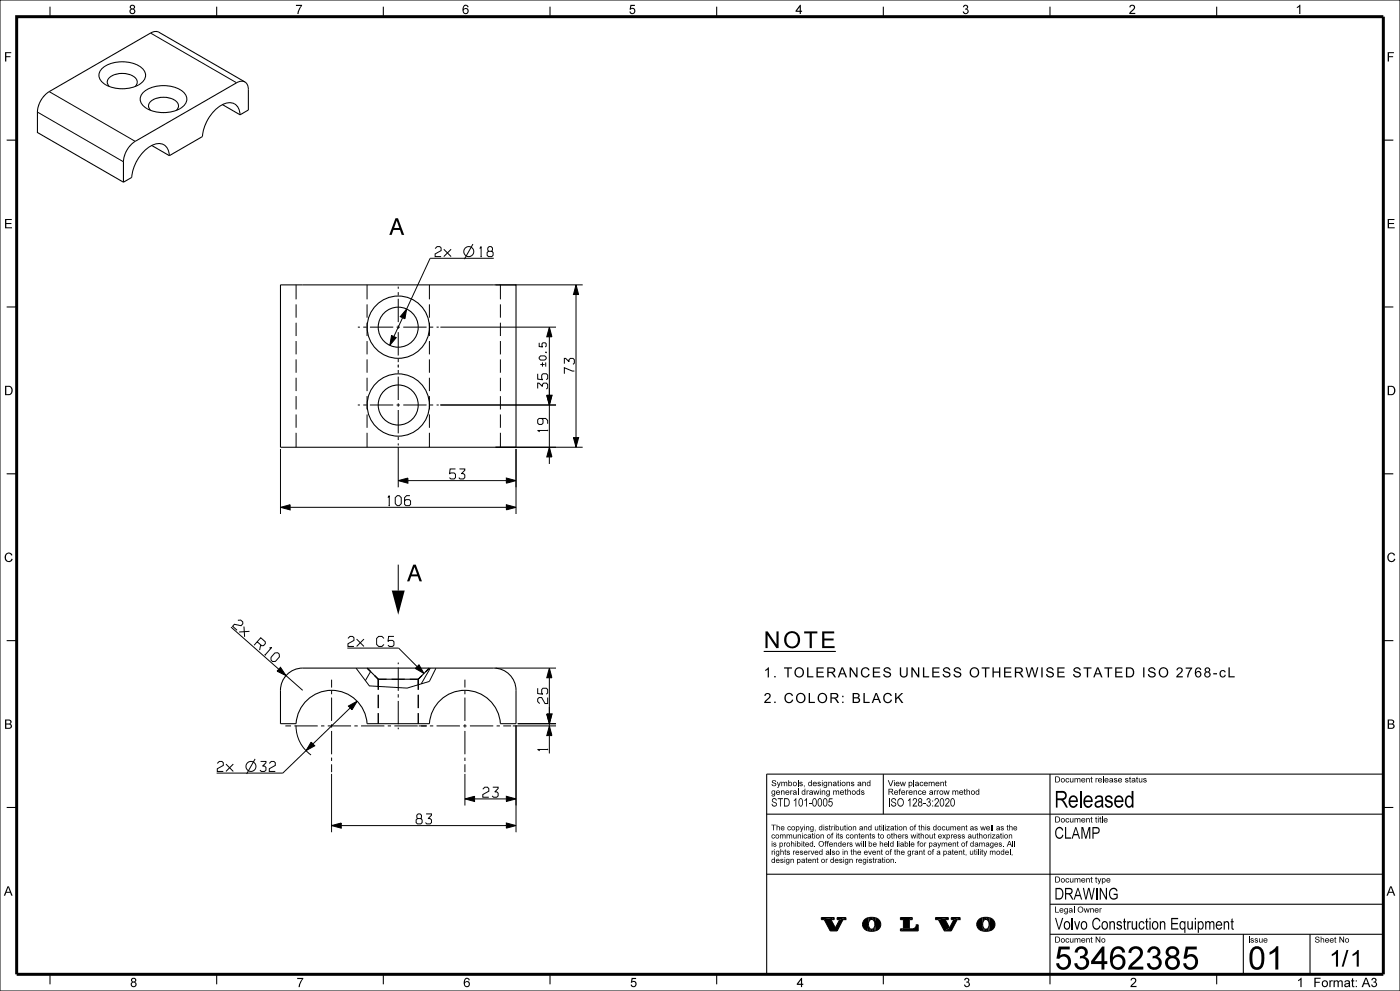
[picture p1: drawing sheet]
<svg xmlns="http://www.w3.org/2000/svg" width="420mm" height="297mm" viewBox="0 0 420 297" stroke-linecap="round" stroke-linejoin="round" font-family="sans-serif">
<g fill="#000">
<path d="M122 92.6l-.5 3-1.4-.7zM172.8 85.4l.8 2.9h-1.6zM117.5 100.5l1.4 .7-2 2.3zM164 118.5h1.6l-.8 2.9zM164.8 98l.8 2.9h-1.6zM164.8 134l.8 2.9h-1.6zM172 131.1h1.6l-.8 2.9zM84.1 152l2.9-.7v1.5zM119.5 144l2.9-.7v1.5zM151.9 143.3l2.9 .7-2.9 .8zM151.9 151.3l2.9 .7-2.9 .8zM117.5 177h3.9l-1.9 7.2z"/>
<path d="M84.1 200l1.7 2.5-2.7-1.3zM104.5 211.6l2.6-1.5-1.5 2.6zM125.7 199.2l1.5 2.6-2.6-1.5zM164 214h1.6l-.8 2.9zM164.8 200.2l.8 2.9h-1.6zM93.3 222.4l1.1 1.1-2.6 1.5zM139.5 239.4l2.9-.8v1.6zM164.8 217.6l.8 2.9h-1.6zM99.5 247.4l2.9-.8v1.6zM151.9 238.6l2.9 .8-2.9 .8zM151.9 246.6l2.9 .8-2.9 .8zM249.3 275.6l1-.6v.6z"/>
<path d="M246.4 275h3.9l-3.9 .6zM260.5 275l.1 1.8zM270.1 278.4h.9l-.9 .6zM272.8 275.6l.9-.6v.6zM274.9 277.2h.6zM294.8 275v1.8z"/>
<path d="M246.4 275.6l3.9-.6-1 .6 1.3 2.5 1.3-2.5 1.9-.6v.6h-.9l-1.8 3.4h-2l-1.8-3.4z" fill-rule="evenodd"/>
<path d="M251.1 275h2.7l-1.9 .6h-.8z" fill-rule="evenodd"/>
<path d="M259.4 275.6l1.1-.6 .1 2.1-.3 1.9a1.98 1.98 0 0 1-.9-3.4z" fill-rule="evenodd"/>
<path d="M260.6 277.1l.2 2-.5-.1z" fill-rule="evenodd"/>
<path d="M260.7 277.9l.6 1.2h-.5z" fill-rule="evenodd"/>
<path d="M260.5 275l.4-.1 .1 .8-.4 .8z" fill-rule="evenodd"/>
<path d="M260.9 274.9h.9l-.3 .7-.5 .1z" fill-rule="evenodd"/>
<path d="M261.8 274.9l.4 .1-.1 .8-.6-.2z" fill-rule="evenodd"/>
<path d="M261 278.3l.9 .1-.1 .7h-.5z" fill-rule="evenodd"/>
<path d="M262.2 275l.5 .1-.3 1.6-.3-.9z" fill-rule="evenodd"/>
<path d="M262.3 277.8v1.3h-.5l.1-.7z" fill-rule="evenodd"/>
<path d="M262.7 275.1a2 2 0 0 1 1.5 1.9 2 2 0 0 1-1.5 1.9l-.3-2.2z" fill-rule="evenodd"/>
<path d="M262.4 277l.3 1.9-.4 .2z" fill-rule="evenodd"/>
<path d="M270.1 275h3.6l-.9 .6v2.8h-1.8v-2.8h-.9z" fill-rule="evenodd"/>
<path d="M270.1 279l.9-.6h2.7a1.15 1.15 0 0 0 1.2-1.2h.6v1.8z" fill-rule="evenodd"/>
<path d="M280.6 275h3.9l-3 .6h-.9z" fill-rule="evenodd"/>
<path d="M281.5 275.6l3-.6v.6h-.9l1.3 2.5-1.6 .9z" fill-rule="evenodd"/>
<path d="M285.4 275h2.6l-1.9 .6h-.7z" fill-rule="evenodd"/>
<path d="M286.1 275.6l1.9-.6v.6h-.8l-1.8 3.4h-2.1l1.6-.9z" fill-rule="evenodd"/>
<path d="M293.7 275.6l1.1-.6v2.1l-.3 1.9a1.98 1.98 0 0 1-.8-3.4z" fill-rule="evenodd"/>
<path d="M294.8 277.1l.2 2-.5-.1z" fill-rule="evenodd"/>
<path d="M295 277.9l.5 1.2h-.5z" fill-rule="evenodd"/>
<path d="M294.8 275l.4-.1 .1 .8-.5 .8z" fill-rule="evenodd"/>
<path d="M295.2 274.9h.9l-.3 .7-.5 .1z" fill-rule="evenodd"/>
<path d="M296.1 274.9l.4 .1-.2 .8-.5-.2z" fill-rule="evenodd"/>
<path d="M295.3 278.3l.8 .1-.1 .7h-.5z" fill-rule="evenodd"/>
<path d="M296.5 275l.4 .1-.2 1.6-.4-.9z" fill-rule="evenodd"/>
<path d="M296.6 277.8l-.1 1.3h-.5l.1-.7z" fill-rule="evenodd"/>
<path d="M296.9 275.1a2 2 0 0 1 1.6 1.9 2 2 0 0 1-1.5 1.9l-.3-2.2z" fill-rule="evenodd"/>
<path d="M296.7 277l.3 1.9-.5 .2z" fill-rule="evenodd"/>
</g>
<g fill="none" stroke="#000" stroke-width=".3">
<path d="M0 0h420v297h-420zM45.2 9.9l25.8 14.9M11.2 33.6l25.8 14.9M14.8 27.5l25.8 14.9M130.5 74.5l.6-.6h.8l.4 .4v.8l-1.8 1v.8h1.8M133.1 74.7l2.2 2.2M135.3 74.7l-2.2 2.2M141.9 73.2l-2.6 4.5M143.9 74.5l.4-.6v3M144.1 76.9h.4M146.5 75.3h1l.2-1-.4-.4h-.6l-.4 .4 .2 1-.4 .4v.8l.4 .4h1l.4-.4v-.8l-.4-.4M148.1 77.4h-19.1l-7 15.2"/>
<path d="M88.8 85.4v4.3M88.8 91.2v4M88.8 96.7v4M107.3 98h.7M109 98h1M110.1 85.4v4.3M110.1 91.2v4M110.1 96.7v4M111 98h7M119 98h1M119.5 85.9v.6M119.5 87.5v1"/>
<path d="M119.5 89.5v7M119.5 97.5v1M119.5 99.5v7M120.8 95.2l-2.6 5.7M121 98h7M122 92.6l-.5 3-1.4-.7zM128.8 85.4v4.3M128.8 91.2v4M128.8 96.7v4M129 98h1M131 98h.6M132.1 98h34.7"/>
<path d="M148.6 85.4h26.2M150.1 85.4v4.3M150.1 91.2v4M150.1 96.7v4M164.8 98l.8 2.9h-1.6zM172.8 88.3v42.8M172.8 85.4l.8 2.9h-1.6zM88.8 102.2v4M88.8 107.7v4M88.8 113.2v4M88.8 118.7v4M110.1 102.2v4"/>
<path d="M110.1 107.7v4M110.1 113.2v4M110.1 118.7v4M117.5 100.5l1.4 .7-2 2.3zM119.5 107.5v1M119.5 109.2v1M119.5 110.9v1M119.5 112.9v7M128.8 102.2v4M128.8 107.7v4M128.8 113.2v4M128.8 118.7v4"/>
<path d="M150.1 102.2v4M150.1 107.7v4M150.1 113.2v4M150.1 118.7v4M161.3 116.4v-1.6h.4l1 1v-.6l.4-.4h.8l.4 .4v1l-.4 .4M161.3 112v1.6l1.5 .2-.3-.4v-1l.4-.4h1l.4 .4v1l-.4 .4M161.8 102.7v1.2l1 .1-.2-1 .3-.3h.7l.3 .3v.7l-.3 .3M161.8 107.1l.4-.4h1.2l.5 .4v.4l-.5 .4h-1.2l-.4-.4zM162.1 109.2h1.3M162.7 108.6v1.3M163.7 105.5l.2 .2zM163.7 108.6v1.3"/>
<path d="M164 118.5h1.6l-.8 2.9zM164.8 100.9v17.6M169.3 109v-1.6h.4l1 1v-.6l.4-.4h.8l.4 .4v1l-.4 .4M172.3 111.2h-.6l-2.4-1v1.8M84.1 134.5v19.5M88.8 124.2v4M88.8 129.7v4.3M107.3 121.4h.7M109 121.4h1M110.1 124.2v4M110.1 129.7v4.3M111 121.4h7"/>
<path d="M119 121.4h1M119.5 134v12M119.5 120.9v1M119.5 122.9v7M119.5 130.9v1M119.5 132.9v.6M121 121.4h7M128.8 124.2v4M128.8 129.7v4.3M129 121.4h1M131 121.4h.6M132.1 121.4h34.7"/>
<path d="M148.6 134h26.2M150.1 124.2v4M150.1 129.7v4.3M154.8 134.5v19.5M162.5 125.4l.4 .4v1l-.4 .4h-.8l-.4-.4v-1l.4-.4h2l.6 .6v1M164.3 128.8v.4M164.3 129h-3l.6 .4M164.8 121.4v12.6M164.8 136.9v2.1M164.8 134l.8 2.9h-1.6zM172 131.1h1.6l-.8 2.9zM84.1 152l2.9-.7v1.5z"/>
<path d="M87 152h64.9M116.4 149.1l.4-.6v3M116.6 151.5h.4M119.2 148.5h.6l.6 .6v1.8l-.6 .6h-.6l-.6-.6v-1.8zM119.5 144l2.9-.7v1.5zM122.4 144h29.5M123 148.5h-1l-.6 .6v2l.4 .4h1l.4-.4v-1l-.4-.4h-1l-.4 .4M136.6 140.5h-1.6l-.2 1.5 .4-.3h1l.4 .4v1l-.4 .4h-1l-.4-.4M137.8 140.5h1.6v.4l-1 1h.6l.4 .4v.8l-.4 .4h-1l-.4-.4M151.9 143.3l2.9 .7-2.9 .8zM151.9 151.3l2.9 .7-2.9 .8zM119.5 169.2v7.8"/>
<path d="M69.3 187.9l14.3 12.7M71.4 185.9l.8-.1 .6 .6 .1 .5-.6 .6-2-.4-.5 .6 1.3 1.2M73.2 187.8l.2 3.1M74.8 189.2l-3.1 .2M77.2 192.3l1.3 1.2h.6l.5-.6v-.6l-1.4-1.2-2 2.3M78.2 193.3l-.3 1.5M79.4 196.2l.3 .2M80.8 194.2l.7-.2-2 2.3M82.5 195.7l.8-.1 .5 .4v.9l-1.2 1.3-.8 .1-.5-.4v-.9zM84.1 200l1.7 2.5-2.7-1.3zM104.2 194.2h15.4l5.5 5.6M104.4 191.3l.6-.6h.8l.4 .4v.8l-1.8 1v.8h1.8"/>
<path d="M107 191.5l2.2 2.2M109.2 191.5l-2.2 2.2M115.2 191.3l-.6-.6h-1l-.6 .6v1.8l.6 .6h1l.6-.6M118.2 190.7h-1.6l-.2 1.5 .4-.3h1l.4 .4v1l-.4 .4h-1l-.4-.4M119.5 198.6v.5M125.7 199.2l1.5 2.6-2.6-1.5zM85.6 217.6h1.7M85.8 202.5l5 4.4M88.3 217.6h7M88.8 217.4a10.7 10.7 0 0 0 4.5 8.9M96.3 217.6h1M98.3 217.6h7"/>
<path d="M99.5 203.7v2.4M99.5 207.1v1M99.5 209.1v7M99.5 217.1v1M99.5 219.1v7M104.5 211.6l2.6-1.5-1.5 2.6zM105.1 212.2l-11.2 10.8M106.3 217.6h1M106.8 200.2l4 5.4 11.3 .6 6.7-2 2-4M108.3 217.6h7M110.1 200.2l1.2 1.1M111.2 201.3l-1.6 2.7"/>
<path d="M112.4 202.4l1.1 1.2M113.5 203.6h2.5M113.5 203.6v3.1M113.5 208.2v4M113.5 213.7v3.2M116.3 217.6h1M117.5 203.6h4M118.3 217.6h7M119.5 200.1v7M119.5 208.1v1M119.5 210.1v7M119.5 218.1v.5"/>
<path d="M123 203.6h2.5M125.5 203.6v3.1M125.5 208.2v4M125.5 213.7v3.2M125.6 217.6h2.4M126.6 202.4l-1.1 1.2M128.8 200.2l-1.1 1.1M129 217.6h1M129.1 200.2l-2.7 4.8M131 217.6h7M139 217.6h1M139.5 203.7v2.4"/>
<path d="M139.5 207.1v1M139.5 209.1v7M139.5 217.1v1M139.5 219.1v7M141 217.6h7M148.6 200.2h18.2M149 217.6h1M151 217.6h2.3M153.8 217.6h13M154.8 217.4v32M155.3 216.9h11.5M161.3 206.3v1.6l1.5 .2-.3-.4v-1l.4-.4h1l.4 .4v1l-.4 .4"/>
<path d="M164 214h1.6l-.8 2.9zM164.3 209.1v1.8h-.8l-1-1.8h-.8l-.4 .4v.8l.6 .6M164.8 217.6l.8 2.9h-1.6zM164.8 200.2l.8 2.9h-1.6zM164.8 203.1v10.9M164.8 216.9v.7M65.2 228.8l.6-.6h.8l.4 .4v.8l-1.8 1v.8h1.8M67.8 229l2.2 2.2M70 229l-2.2 2.2M76.5 227.4l-2.5 4.5M78.2 228.2h1.6v.4l-1 1h.6l.4 .4v.8l-.4 .4h-1l-.4-.4M80.8 228.8l.6-.6h.8l.4 .4v.8l-1.8 1v.8h1.8"/>
<path d="M91.8 225l-7 6.7h-19.8M93.3 222.4l1.1 1.1-2.6 1.5zM99.5 231.9v17.5M99.5 227.1v1M99.5 229.1v2.3M139.5 239.4l2.9-.8v1.6zM139.5 231.9v9.5M139.5 227.1v1M139.5 229.1v2.3M142.4 239.4h9.5M144.8 236.5l.6-.6h.8l.4 .4v.8l-1.8 1v.8h1.8M147.8 235.9h1.6v.4l-1 1h.6l.4 .4v.8l-.4 .4h-1l-.4-.4"/>
<path d="M151.9 238.6l2.9 .8-2.9 .8zM164.3 224.4v.4M164.3 224.6h-3l.6 .4M164.8 220.5v5.3M266.7 239.2v2.5M99.5 247.4l2.9-.8v1.6zM102.4 247.4h49.5M125.2 245.3h1l.2-1-.4-.4h-.6l-.4 .4 .2 1-.4 .4v.8l.4 .4h1l.4-.4v-.8l-.4-.4M127.8 243.9h1.6v.4l-1 1h.6l.4 .4v.8l-.4 .4h-1l-.4-.4M151.9 246.6l2.9 .8-2.9 .8zM246.4 275h3.9v.6h-1l1.3 2.5 1.3-2.5h-.8v-.6h2.7v.6h-.9l-1.8 3.4h-2l-1.8-3.4h-.9zM261 275.7a1.13 1.13 0 0 1 1.3 .3 1.13 1.13 0 0 1 .1 1.3 1 1 0 0 1-1.1 1.1 1 1 0 0 1-.7-1.4z"/>
<path d="M262.7 275.1a2.07 2.07 0 0 1 1.5 2.4 2.07 2.07 0 0 1-2.4 1.6 2.19 2.19 0 0 1-2.6-.9 2.19 2.19 0 0 1 .4-2.8l1.4-.5 1.7 .2M270.1 275h3.6v.6h-.9v2.8a1.59 1.59 0 0 0 2-.8l.1-.4h.6v1.8h-5.4v-.6h.9v-2.8h-.9zM280.6 275h3.9v.6h-.9l1.3 2.5 1.2-2.5h-.7v-.6h2.6v.6h-.8l-1.8 3.4h-2.1l-1.8-3.4h-.9zM295.3 275.7a1.13 1.13 0 0 1 1.3 .3 1.13 1.13 0 0 1 .1 1.3 1 1 0 0 1-1.2 1.2 1 1 0 0 1-.7-1.5zM296.9 275.1a2.07 2.07 0 0 1 1.6 2.4 2.07 2.07 0 0 1-2.4 1.6 2.19 2.19 0 0 1-2.7-.9 2.19 2.19 0 0 1 .5-2.8l1.4-.5 1.6 .2M390 292.6h.1M390 292h.1"/>
<circle cx="140.6" cy="75.4" r="1.5"/>
<circle cx="75.3" cy="229.7" r="1.5"/>
</g>
<g fill="none" stroke="#000" stroke-width=".32">
<path d="M15 2v3M45.2 9.9l-30.4 17.6M47.7 9.7l25.8 14.9M65 2v3M115 2v3M165 2v3M215 2v3M265 2v3M315 2v3M365 2v3M11.2 33.6v6.1l25.8 14.9M71 24.8l-30.4 17.6"/>
<path d="M74.5 26.8v6.2l-2.5 1.4-5.3-3M2 42h3M37 48.5v6.1M39.5 53.2l-2.5 1.4M60.7 40.9l-9.9 5.8-5.3-3.1M415 42h3M2 92h3M84.1 85.4h70.7v48.6h-70.7zM415 92h3M2 142h3M415 142h3M2 192h3"/>
<path d="M229.1 195.2h21.7M415 192h3M85.8 202.5a6.7 6.7 0 0 1 5-2.3h57.3a6.7 6.7 0 0 1 6.7 6.7v10h-4.7a10.7 10.7 0 0 0-10.6-10 10.7 10.7 0 0 0-10.7 10h-18.7a10.7 10.7 0 0 0-10.6-10 10.7 10.7 0 0 0-10.7 10h-4.7v-10a6.6 6.6 0 0 1 1.7-4.4zM110.1 200.2l3.4 3.4M125.5 203.6h-12v2.1M125.5 203.6v1.6M128.8 200.2l-3.3 3.4M265 232v12M315 232v63M415 232h-185v60M2 242h3M230 244h185"/>
<path d="M415 242h3M230 262h185M315 271h100M315 280h100M373 280v12M393 280v12M15 292v3M65 292v3M115 292v3M165 292v3M215 292v3M265 292v3"/>
<path d="M365 292v3"/>
<circle cx="119.5" cy="98.1" r="6"/>
<circle cx="119.5" cy="98.1" r="9.3"/>
<circle cx="119.5" cy="121.4" r="6"/>
<circle cx="119.5" cy="121.4" r="9.3"/>
</g>
<g fill="#000">
<path d="M1.5 15.6h1.9v.3h-1.5v.9h1.2v.3h-1.2v1.3h-.4zM45.1 9.8l1.4-.5 1.2 .2-.1 .3-1.3-.2-1.1 .5zM88.8 1.4h1.8l-.8 1.6-.2 1.2h-.4l.1-.6 1-1.8h-1.5zM189.1 1.4h1.4v.4h-1.1l-.1 .7a.9 .9 0 0 1 1.2 .5 .9 .9 0 0 1-.5 1.2 .9 .9 0 0 1-1.2-.7l.4-.1a.58 .58 0 0 0 .8 .3 .58 .58 0 0 0 .1-.9 .58 .58 0 0 0-.9 .1h-.3zM289.2 1.6a.72 .72 0 0 1 1 0 .72 .72 0 0 1-.1 1.1l.2 .1a.86 .86 0 0 1-.2 1.4 .86 .86 0 0 1-1.3-.7l.4-.1 .3 .5a.56 .56 0 0 0 .7-.2 .56 .56 0 0 0-.1-.7l-.6-.1v-.3l.6-.4-.2-.5h-.3l-.4 .5-.3-.1zM339.1 1.6a.91 .91 0 0 1 1.3 .2 .91 .91 0 0 1-.4 1.3l-.8 .8h1.4v.3h-1.9l.4-.7 .8-.8a.54 .54 0 0 0 0-.9 .54 .54 0 0 0-.8 .4h-.3zM389.1 2.1l1-.7v2.8h-.3v-2.2l-.7 .4zM416.3 15.6h1.9v.3h-1.5v.9h1.2v.3h-1.2v1.3h-.4zM13.3 28.4l1.4-1.1 .1 .3a7.7 7.7 0 0 0-3.4 5.9l-.3 .1a7.9 7.9 0 0 1 2.2-5.2zM31.8 25.3a10.9 10.9 0 0 0 9.7 0l.2 .2a11 11 0 0 1-10.1 0zM32 24.6h.3l.6 1.2-.2 .2-.3-.3zM41 24.6h.3v.4l-.6 1-.3-.2z"/>
<path d="M32.8 23.1a6.5 6.5 0 0 1 8.2 .4l.3 1.1h-.3a3.8 3.8 0 0 0-4.3-2.4 3.8 3.8 0 0 0-4.4 2.4h-.3l.1-.6zM30.3 20.6a10 10 0 0 1 12.7 0 3 3 0 0 1-1.3 4.9l-.2-.2a2.89 2.89 0 0 0 2-2.7 2.89 2.89 0 0 0-2-2.8 10.1 10.1 0 0 0-10.9 1 2.77 2.77 0 0 0 1.2 4.5l-.2 .2a3.1 3.1 0 0 1-1.3-4.9zM44.2 32.4a10.9 10.9 0 0 0 9.7 0l.2 .3a11 11 0 0 1-10.1 0zM44.4 31.7h.3l.6 1.3-.3 .2-.2-.4zM53.4 31.7h.3v.4l-.6 1.1-.3-.2zM45.2 30.2a6.5 6.5 0 0 1 8.1 .5l.4 1h-.3a3.8 3.8 0 0 0-4.3-2.4 3.8 3.8 0 0 0-4.4 2.4h-.3l.1-.5zM42.7 27.8a10 10 0 0 1 12.7 0 3 3 0 0 1-1.3 4.9l-.2-.3a2.89 2.89 0 0 0 2-2.7 2.89 2.89 0 0 0-2-2.7 10.1 10.1 0 0 0-10.9 .9 2.77 2.77 0 0 0 1.2 4.5l-.2 .3a3.1 3.1 0 0 1-1.3-4.9zM64.3 32.9a5.4 5.4 0 0 1 6.2-1.9l-.2 .3a4.8 4.8 0 0 0-5.5 1.7 12.7 12.7 0 0 0-3.9 7.9l-.3 .1a12.7 12.7 0 0 1 3.7-8.1zM70.5 31l1 1.1 .7 2.3-.3 .1-.5-2-1.1-1.2zM70.9 24.7l1.4-.5 1.3 .2-.2 .3-1.3-.2-1.1 .5zM73.6 24.4l.8 .9 .3 1.5-.3 .1-.4-1.6-.6-.6zM39.1 43.3l1.4-1.1 .1 .3a7.7 7.7 0 0 0-3.4 5.9l-.3 .1a7.9 7.9 0 0 1 2.2-5.2z"/>
<path d="M43.1 45.2a5.4 5.4 0 0 1 6.1-1.9l-.1 .2a4.8 4.8 0 0 0-5.6 1.7 12.7 12.7 0 0 0-3.8 7.9l-.3 .1a12.7 12.7 0 0 1 3.7-8zM49.2 43.3l1.1 1 .7 2.3-.3 .1-.5-1.9-1.1-1.3zM1.5 65.6h2v.3h-1.6v.9h1.5v.3h-1.5v1h1.7v.3h-2.1zM416.3 65.6h2v.3h-1.6v.9h1.5v.3h-1.5v1h1.7v.3h-2.1zM1.7 166a1.15 1.15 0 0 1 2 .4l-.4 .1a.86 .86 0 0 0-1.2-.5 .86 .86 0 0 0-.3 1.2 .82 .82 0 0 0 .7 1 .82 .82 0 0 0 .9-.8l.4 .1a1.3 1.3 0 0 1-1.8 .8 1.3 1.3 0 0 1-.5-1.8zM416.5 166a1.15 1.15 0 0 1 2 .4l-.4 .1a.86 .86 0 0 0-1.1-.5 .86 .86 0 0 0-.4 1.2 .83 .83 0 0 0 .5 .9 .83 .83 0 0 0 1-.3l.1-.4 .4 .1a1.3 1.3 0 0 1-1.8 .8 1.3 1.3 0 0 1-.5-1.8zM231.6 234a.69 .69 0 0 1 .7-.2 .69 .69 0 0 1 .6 .5h-.3a.33 .33 0 0 0-.4-.3 .33 .33 0 0 0-.2 .5 .63 .63 0 0 1 .7 .3 .63 .63 0 0 1-.1 .8 .74 .74 0 0 1-1.1-.6h.2a.44 .44 0 0 0 .5 .4 .44 .44 0 0 0 .4-.4 .96 .96 0 0 1-1-1zM233 234.3h.3l.3 1 .4-1h.2l-.6 1.6-.3 .2-.1-.2 .3-.3zM234.3 236.9l.2 .2 .7-.2 .1 1.3h-.2v-1l-.2-.1-.3 .2-.1 .9h-.2zM234.4 234.3l.2 .2a.41 .41 0 0 1 .4-.2 .41 .41 0 0 1 .4 .2l.4-.2 .3 .1 .1 1.2h-.3v-1l-.2-.1-.3 .2v.9h-.2v-.8l-.3-.3-.2 .2-.1 .9h-.2zM237.1 236.9l.2 .2 .5-.2-.4 .3-.1 1h-.2zM239.3 233.8h.3v1.8h-.3z"/>
<path d="M239.3 236.4h.3v1.8h-.3zM239.8 234.5l.6-.2 .4 .4-.5-.2-.2 .2a.51 .51 0 0 1 .6 .3 .51 .51 0 0 1-.2 .6l-.7-.2v-.2l.5 .2 .3-.2-.6-.2zM241.2 235.4h.2l-.2 .6zM242 236.9l.2 .2 .5-.2-.5 .3v1h-.2zM244 236.9h.2l.3 1 .3-1h.2l.3 1 .3-1h.2l-.4 1.3h-.2l-.3-1-.2 1h-.3zM245.3 234.5l.5-.2 .4 .4-.5-.2-.2 .2a.51 .51 0 0 1 .6 .3 .51 .51 0 0 1-.2 .6l-.6-.2-.1-.2 .6 .2 .3-.2-.6-.2zM246.5 236.9l.3 .2 .6-.2 .2 1.3h-.2l-.1-1-.2-.1-.3 .2v.9h-.3zM248.5 234.3l.2 .2 .7-.1 .2 1.2h-.3v-1l-.2-.1-.3 .2-.1 .9h-.2zM250 236.9l.2 .2a.42 .42 0 0 1 .4-.2 .42 .42 0 0 1 .3 .2l.4-.2 .3 .1 .1 1.2h-.2v-1l-.2-.1-.3 .2v.9h-.2v-.8l-.3-.3-.3 .2v.9h-.2zM251.3 234l.3-.1v.4h.2l-.2 .2v.8l.2 .3-.4-.1-.1-1h-.2zM254 234.3l.2 .2 .6-.1 .2 1.2h-.2v-1l-.3-.1-.3 .2v.9h-.2zM253.5 236.6l.2-.2v.5h.3v.2h-.3v.7l.3 .4-.4-.1-.1-1h-.1z"/>
<path d="M254.2 236.4h.2v.7l.5-.2 .3 .2v1.1h-.2v-.8l-.2-.3-.3 .2-.1 .9h-.2zM255.3 234.5l.6-.2 .4 .4-.5-.2-.3 .2a.51 .51 0 0 1 .6 .3 .51 .51 0 0 1-.2 .6l-.6-.2-.1-.2 .6 .2 .3-.2-.6-.2zM258.4 237.1l.5-.2 .4 .3-.5-.1-.2 .2a.51 .51 0 0 1 .6 .3 .51 .51 0 0 1-.2 .6l-.6-.2-.1-.2 .6 .2 .3-.2-.7-.3zM258.7 234.3l.2 .2 .7-.1 .2 1.2h-.3v-1l-.2-.1-.4 .2v.9h-.2zM266.3 233.8h.3l.6 1.6 .6-1.6h.2l-.7 1.8h-.2zM269.9 236.4h.4l-.3 .2v.3h.2v.2h-.2v1.1h-.2v-1.1l-.2-.2h.2zM270 234.3h.2l.3 1 .3-1h.2l.2 1 .3-1h.3l-.4 1.3h-.3l-.2-1-.3 1h-.2zM271.9 236.9l.2 .2 .4-.2-.4 .3v1h-.2zM274 233.8h.2v1.8h-.2zM274.1 236.9l.2 .2 .7-.2 .1 1.3h-.2v-1l-.3-.1-.3 .2v.9h-.2zM275.5 237.1l.6-.2 .4 .4-.7-.2a.55 .55 0 0 0 .1 .9l.6-.3a.63 .63 0 0 1-.9 .4 .63 .63 0 0 1-.1-1zM276.1 234.5l.6-.2 .3 .4-.7-.2a.55 .55 0 0 0 .1 .9l.6-.2a.62 .62 0 0 1-.9 .3 .62 .62 0 0 1 0-1z"/>
<path d="M278.6 234.3l.2 .2a.41 .41 0 0 1 .4-.2 .41 .41 0 0 1 .4 .2l.4-.2 .3 .1 .1 1.2h-.2l-.1-1-.2-.1-.3 .2v.9h-.2v-.8l-.3-.3-.2 .2-.1 .9h-.2zM280.2 236.9l.2 .2 .5-.2-.4 .3v1h-.3zM281.1 236.9l.1 .2 .5-.2-.4 .3v1h-.2zM282.1 234.3l.2 .2 .7-.1 .2 1.2h-.3v-1l-.2-.1-.3 .2-.1 .9h-.2zM283.1 236.9h.2l.3 1 .3-1h.2l.3 1 .3-1h.2l-.4 1.3h-.3l-.2-1-.3 1h-.2zM283.5 234l.3-.1v.4h.2v.2h-.2v.8l.2 .3-.4-.1-.1-1h-.1zM285.7 236.9l.3 .2a.41 .41 0 0 1 .3-.2 .41 .41 0 0 1 .4 .2l.4-.2 .3 .1 .1 1.2h-.2v-1l-.3-.1-.3 .2v.9h-.2v-.8l-.2-.3-.3 .2v.9h-.3zM289.3 236.6l.2-.2v.5h.2v.2h-.2v.7l.3 .4-.5-.1v-1h-.2zM290 236.4h.2v.7l.4-.2 .4 .2v1.1h-.2v-.8l-.3-.3-.3 .2v.9h-.2zM319.8 233.4a.55 .55 0 0 1 .5-.2 .55 .55 0 0 1 .4 .4l-.6-.2a.55 .55 0 0 0 .1 .9l.6-.2a.63 .63 0 0 1-1 .3 .63 .63 0 0 1 0-1zM321 233.2h.2v.9l.3 .2 .3-.2v-.9h.2v1.3h-.2v-.2l-.7 .2zM322.4 233.2l.2 .2a.41 .41 0 0 1 .3-.2 .41 .41 0 0 1 .4 .2l.4-.2 .3 .1 .1 1.2h-.2v-1l-.2-.1-.3 .2-.1 .9h-.2v-.8l-.2-.3-.3 .2v.9h-.2z"/>
<path d="M325.9 233.2l.2 .2 .7-.2 .1 1.3h-.2v-1l-.3-.1-.3 .2v.9h-.2zM327.3 232.9l.2-.2v.5h.3v.2h-.3v.7l.3 .4-.5-.1v-1h-.2zM328.7 233.2l.2 .2 .4-.2-.4 .3v1h-.2zM330.9 232.7h.2v1.8h-.2zM334.2 233.4l.6-.2 .3 .3-.4-.1-.3 .2a.51 .51 0 0 1 .6 .3 .51 .51 0 0 1-.2 .6l-.6-.2v-.2l.5 .2 .3-.2-.6-.3zM337.6 233.4l.5-.2 .4 .3-.5-.1-.2 .2a.51 .51 0 0 1 .6 .3 .51 .51 0 0 1-.2 .6l-.6-.2-.1-.2 .6 .2 .2-.2-.6-.3zM338.9 232.9l.2-.2v.5h.2v.2h-.2v.7l.3 .4-.5-.1v-1h-.2zM341 232.9l.2-.2v.5h.2v.2h-.2v.7l.3 .4-.5-.1v-1h-.2zM341.7 233.2h.2v.9l.2 .2 .3-.2 .1-.9h.2v1.3h-.2v-.2l-.7 .2zM343 233.4l.6-.2 .4 .3-.5-.1-.3 .2a.51 .51 0 0 1 .6 .3 .51 .51 0 0 1-.2 .6l-.6-.2-.1-.2 .6 .2 .3-.2-.6-.3zM231.6 239.5a.74 .74 0 0 1 .9-.3 .74 .74 0 0 1 .5 .7h-.2a.47 .47 0 0 0-.4-.5 .47 .47 0 0 0-.6 .4 .47 .47 0 0 0 .5 .5l.4 .2a.75 .75 0 0 1 .1 1.2 .75 .75 0 0 1-1.2-.3l-.1-.5 .3 .2a.6 .6 0 0 0 .9 .3l.1-.5-1.1-.6zM231.5 255l.2 .1 .5-.1-.4 .3-.1 .9h-.2z"/>
<path d="M232 252.7l.5-.2 .4 .3-.5-.1-.2 .2a.48 .48 0 0 1 .6 .2 .48 .48 0 0 1-.2 .7l-.6-.3-.1-.1 .6 .2 .2-.2-.5-.3zM231.4 247.2h1.4v.1h-.6v1.6h-.2v-1.6h-.6zM231.6 250.2l.6-.1 .3 .4-.3-.2a.4 .4 0 0 0-.5 .4 .4 .4 0 0 0 .5 .4l.3-.2a.6 .6 0 0 1-.9 .3 .6 .6 0 0 1 0-1zM233 247.2h.2v.6l.4-.2 .3 .2 .1 1.1h-.2v-.8l-.3-.3-.3 .2v.9h-.2zM233.3 239.2h1.6v.3h-.7v2.2h-.2v-2.2h-.7zM234 250.1l.2 .2 .4-.3 .3 .3 .4-.3 .3 .2 .1 1.1h-.2l-.1-.9-.2-.2-.2 .2-.1 .9h-.2v-.8l-.2-.3-.3 .2v.9h-.2zM234.1 257.6l.5-.2 .4 .3-.5-.1-.2 .2a.48 .48 0 0 1 .6 .2 .48 .48 0 0 1-.2 .6l-.6-.2v-.2l.5 .3 .3-.2-.6-.3zM234.1 254.5h.2v.6l.4-.2 .4 .3v1h-.2v-.8l-.3-.3-.2 .2-.1 .9h-.2zM235.2 252.5l.2 .2 .4-.2-.4 .3v.9h-.2zM235.5 254.7l.2-.2v.5h.2l-.2 .1v.7l.2 .4-.4-.1v-1h-.2zM236 250.1l.2 .2 .4-.3 .3 .3 .4-.3 .3 .2 .1 1.1h-.3v-.9l-.2-.2-.3 .2v.9h-.2v-.8l-.2-.3-.3 .2v.9h-.2zM236.1 255.1l.5-.2 .3 .4-.4-.2-.2 .2a.48 .48 0 0 1 .5 .3 .48 .48 0 0 1-.1 .6l-.6-.2-.1-.2 .5 .2 .3-.2-.6-.2z"/>
<path d="M236.4 247.8l.5-.2 .4 .4-.4-.1a.4 .4 0 0 0-.5 .4 .4 .4 0 0 0 .6 .3l.3-.2a.6 .6 0 0 1-.9 .4 .6 .6 0 0 1 0-1zM237.2 257.4l.2 .2 .6-.2 .1 1.2h-.2v-.9l-.2-.1-.3 .2v.8h-.2zM237.3 252h.2v.7l.4-.2 .4 .2v1h-.2v-.7l-.3-.3-.3 .2v.8h-.2zM237.9 255l.2 .1 .5-.1-.4 .3-.1 .9h-.2zM238 250.1h.2v.9l.2 .1 .3-.1 .1-.9h.2v1.2l-.2-.2-.7 .2zM238.7 239.2h.2v2.5h-.3v-2l-.4 .4zM239.3 250.1l.2 .1 .6-.1 .2 1.2h-.2v-.9l-.3-.2-.3 .2v.9h-.2zM240 255.1l.5-.2 .4 .4-.5-.2-.2 .2a.48 .48 0 0 1 .6 .3 .48 .48 0 0 1-.2 .6l-.6-.2-.1-.2 .6 .2 .2-.2-.5-.2zM240 247.6h.2l.3 1 .4-1h.2l-.6 1.6-.3 .2-.1-.3 .3-.2zM241 252.2l.2-.1v.4h.2l-.2 .2v.7l.3 .3-.5-.1v-.9h-.2zM241.8 247.6l.2 .2 .6-.1 .2 1.2h-.2l-.1-1-.2-.1-.3 .2v.9h-.2zM241.2 250.2l.6-.1 .3 .4-.3-.2a.36 .36 0 0 0-.5 .1 .36 .36 0 0 0 .1 .5 .36 .36 0 0 0 .5 0h.2a.6 .6 0 0 1-.9 .3 .6 .6 0 0 1 0-1z"/>
<path d="M241.9 239.2h.2v2.5h-.3v-2l-.5 .4zM241.8 257.1l.2-.1v.4h.2l-.2 .2v.7l.3 .3-.5-.1v-.9h-.2zM242.5 255l.2 .1 .5-.1-.4 .3v.9h-.3zM242.7 240.7h.8v.3h-.8zM243.2 255h.2l.3 .9 .4-.9h.2l-.4 1.2h-.3zM243.8 257.4l.2 .2 .6-.2 .2 1.2h-.3v-.9l-.2-.1-.3 .2v.8h-.2zM243.7 249.8l.2-.2v.5h.2l-.2 .2v.7l.2 .3-.4-.1v-.9h-.2zM244.3 253.5h.2v.2h-.2zM244.5 248.6h.2l-.2 .6zM245.1 257.1l.2-.1v.4h.2l-.2 .2v.7l.3 .3-.5-.1v-.9h-.1zM246.2 250.1l.2 .1 .6-.1 .1 1.2h-.2v-.9l-.2-.2-.3 .2v.9h-.2zM247.5 247.8l.5-.2 .4 .4-.4-.2-.3 .2a.48 .48 0 0 1 .6 .3 .48 .48 0 0 1-.2 .6l-.6-.2v-.2l.5 .2 .3-.2-.6-.3z"/>
<path d="M247.6 252.1l.4-.1-.2 .2 .1 .5h-.2v1h-.2v-1l-.2-.2h.2zM247.7 257.4l.2 .2 .5-.2-.4 .3-.1 .9h-.2zM248.3 252.1l.4-.1-.3 .2 .2 .5h-.2v1h-.2v-1l-.2-.2h.2zM248.7 239.3h1.1v.2h-.9l-.1 .7a.79 .79 0 0 1 1 .7 .79 .79 0 0 1-.9 .8l-.4-.6 .2-.1 .2 .4a.5 .5 0 0 0 .7-.5 .5 .5 0 0 0-.9-.3l-.2-.1zM249.1 254.5h.2v1.7h-.2zM248.8 247.3l.2-.1v.4h.2l-.2 .2v.7l.2 .4-.4-.1v-1h-.2zM249.4 247.6l.2 .2 .4-.1-.3 .3-.1 .9h-.2zM249.6 249.6h.4l-.2 .2 .2 .5h-.3v1h-.2v-1l-.2-.2h.2zM249.6 255.1l.5-.2 .4 .4-.5-.2-.2 .2a.48 .48 0 0 1 .6 .3 .48 .48 0 0 1-.2 .6l-.6-.2-.1-.2 .6 .2 .2-.2-.6-.2zM250.1 252.5l.3 .2 .6-.1 .1 1.1h-.2v-.9l-.2-.1-.3 .2v.8h-.3zM251.8 257.6l.5-.2 .4 .3-.5-.1-.2 .2a.48 .48 0 0 1 .6 .2 .48 .48 0 0 1-.2 .6l-.6-.2-.1-.2 .6 .3 .2-.2-.6-.3zM251.3 249.8l.3-.2v.5h.2l-.2 .2v.7l.2 .3-.4-.1-.1-.9h-.1z"/>
<path d="M252 250.2l.5-.1 .3 .3-.4-.2-.2 .2a.48 .48 0 0 1 .5 .3 .48 .48 0 0 1-.1 .6l-.6-.2-.1-.2 .5 .2 .3-.1-.6-.3zM252 247.6h.2l.1 .9 .2 .2 .3-.2v-.9h.2v1.3l-.2-.2-.6 .1zM253.3 255l.2 .1 .6-.1 .2 1.2h-.2v-.9l-.3-.2-.3 .2v.9h-.2zM253.4 247.3l.2-.1v.4h.2l-.2 .2v.7l.2 .4-.4-.1v-1h-.2zM254.1 252.5l.2 .2 .4-.2-.3 .3-.1 .9h-.2zM253.9 250.2l.6-.1 .3 .4-.3-.2a.36 .36 0 0 0-.5 .1 .36 .36 0 0 0 .1 .5 .36 .36 0 0 0 .5 0h.2a.6 .6 0 0 1-.9 .3 .6 .6 0 0 1 0-1zM254.9 252.7l.5-.2 .3 .3-.4-.1-.2 .2a.48 .48 0 0 1 .5 .2 .48 .48 0 0 1-.1 .7l-.6-.3-.1-.1 .5 .2 .3-.2-.6-.3zM254.8 257.4l.2 .2 .7-.2 .1 1.2h-.2v-.9l-.2-.1-.3 .2-.1 .8h-.2zM255.3 254.7l.2-.2v.5h.2l-.2 .1v.7l.3 .4-.5-.1v-1h-.1zM255.9 247.6l.2 .2 .6-.1 .2 1.2h-.3v-1l-.2-.1-.3 .2v.9h-.2zM256 254.5h.2v.6l.4-.2 .3 .3v1h-.2v-.8l-.2-.3-.3 .2v.9h-.2zM256.3 250.1l.2 .1 .7-.1 .1 1.2h-.2v-.9l-.2-.2-.3 .2-.1 .9h-.2z"/>
<path d="M256.8 257.4l.2 .2 .4-.2-.4 .3v.9h-.2zM256.6 252.5h.2l.2 1 .3-1h.2l.3 1 .2-1h.3l-.4 1.2h-.3l-.2-.9-.2 .9h-.3zM257.7 249.8l.2-.2v.5h.2l-.2 .2v.7l.2 .3-.4-.1v-.9h-.2zM258.9 252h.2v1.7h-.2zM259.2 247.6l.2 .2 .6-.1 .2 1.2h-.3v-1l-.2-.1-.3 .2v.9h-.2zM259.4 252h.3v1.7h-.3zM259.6 250.1l.2 .1 .7-.1 .1 1.2h-.2v-.9l-.2-.2-.3 .2-.1 .9h-.2zM260.7 257.6l.5-.2 .4 .3-.5-.1-.2 .2a.48 .48 0 0 1 .6 .2 .48 .48 0 0 1-.2 .6l-.6-.2-.1-.2 .6 .3 .2-.2-.6-.3zM260.4 255h.3l.3 .9 .3-.9h.2l-.4 1.2h-.2zM261 249.8l.2-.2v.5h.2l-.2 .2v.7l.2 .3-.4-.1v-.9h-.2zM261.6 250.2l.5-.1 .4 .3-.5-.2-.2 .2a.48 .48 0 0 1 .6 .3 .48 .48 0 0 1-.2 .6l-.6-.2-.1-.2 .6 .2 .2-.1-.6-.3zM261.9 257.1l.2-.1v.4h.3l-.3 .2v.7l.3 .3-.4-.1-.1-.9h-.1z"/>
<path d="M262.6 257.4l.2 .2 .4-.2-.4 .3v.9h-.2zM263.1 255l.2 .1 .6-.1 .2 1.2h-.3v-.9l-.2-.2-.3 .2v.9h-.2zM262.5 247.6h.2v.9l.2 .2 .3-.2v-.9h.3v1.3l-.3-.2-.6 .1zM263.5 249.8l.2-.2v.5h.2l-.2 .2v.7l.2 .3-.4-.1v-.9h-.2zM263.9 252h.2v.7l.5-.2 .3 .2v1h-.2v-.7l-.2-.3-.3 .2-.1 .8h-.2zM263.8 247.3l.2-.1v.4h.2l-.2 .2v.7l.3 .4-.5-.1v-1h-.1zM264.4 254.7l.2-.2v.5h.2l-.2 .1v.7l.3 .4-.5-.1v-1h-.2zM265 247.2h.2v1.7h-.2zM264.7 257.1l.2-.1v.4h.2l-.2 .2v.7l.2 .3-.4-.1v-.9h-.2zM266 247.6h.9l-.7 1.1h.8v.2h-1.1l.7-1.1h-.6zM266.6 252h.2v1.7h-.2zM267.2 254.5h.4l-.3 .2 .2 .4h-.2v1.1h-.2v-1.1l-.2-.1h.2z"/>
<path d="M267.2 257.4l.2 .2 .6-.2 .2 1.2h-.3v-.9l-.2-.1-.3 .2v.8h-.2zM267.4 239.5a.75 .75 0 0 1 .9-.3 .75 .75 0 0 1 .5 .7h-.2a.47 .47 0 0 0-.4-.5 .47 .47 0 0 0-.6 .4 .47 .47 0 0 0 .5 .5l.4 .2a.75 .75 0 0 1 .1 1.2 .75 .75 0 0 1-1.2-.3l-.1-.5 .3 .2a.6 .6 0 0 0 .9 .3l.1-.5-1.1-.6zM267.5 249.8l.2-.2v.5h.2l-.2 .2v.7l.2 .3-.4-.1v-.9h-.2zM268.1 249.6h.2v.6l.4-.2 .3 .3 .1 1h-.2v-.8l-.3-.3-.3 .2v.9h-.2zM268.5 258.4l.2 .2zM268.4 254.7l.2-.2v.5h.2l-.2 .1v.7l.2 .4-.4-.1v-1h-.2zM268.5 247.3l.2-.1v.4h.2l-.2 .2v.7l.3 .4-.5-.1v-1h-.2zM269 254.5h.2v.6l.5-.2 .3 .3v1h-.2v-.8l-.2-.3-.3 .2-.1 .9h-.2zM269.1 252h.2v1.7h-.2zM270.7 250.1l.2 .1 .5-.1-.4 .3-.1 .9h-.2zM271 247.6l.2 .2 .6-.1 .2 1.2h-.2l-.1-1-.2-.1-.3 .2v.9h-.2zM271.5 250.2l.5-.1 .4 .3-.5-.2-.2 .2a.48 .48 0 0 1 .6 .3 .48 .48 0 0 1-.2 .6l-.6-.2-.1-.2 .5 .2 .3-.1-.6-.3z"/>
<path d="M272.8 252h.2v1.7h-.2zM273 239.2h.1v2.5h-.2v-2l-.5 .4zM273.2 250.1h.2l.3 .9 .2-.9h.2l.3 .9 .3-.9h.2l-.4 1.2h-.2l-.3-.9-.2 .9h-.3zM273.6 255l.2 .1 .5-.1-.4 .3v.9h-.3zM274.5 247.2h.4l-.3 .2 .2 .4h-.2v1.1h-.3v-1.1l-.1-.2h.1zM274 239.4a.75 .75 0 0 1 1.1 .2 .75 .75 0 0 1-.3 1l-.7 .8h1v.3h-1.3l1-1.5a.45 .45 0 0 0-.1-.7 .45 .45 0 0 0-.6 .4h-.3zM275.4 252.1l.5-.1-.3 .2 .2 .5h-.3v1h-.2v-1l-.2-.2h.2zM275.7 255l.3 .1 .6-.1 .1 1.2h-.2v-.9l-.2-.2-.3 .2v.9h-.3zM275.6 249.8l.2-.2v.5h.2l-.2 .2v.7l.2 .3-.4-.1v-.9h-.2zM275.7 247.3l.2-.1v.4h.2l-.2 .2v.7l.2 .4-.4-.1v-1h-.2zM276.2 249.6h.2v.6l.4-.2 .4 .3v1h-.2v-.8l-.3-.3-.2 .2-.1 .9h-.2zM276.3 247.2h.2v.6l.4-.2 .4 .2v1.1h-.2v-.8l-.3-.3-.2 .2-.1 .9h-.2z"/>
<path d="M276.9 240.7h.8v.3h-.8zM277.3 252.5l.2 .2 .4-.2-.4 .3v.9h-.2zM277.1 254.7l.2-.2v.5h.2l-.2 .1v.7l.2 .4-.4-.1v-1h-.2zM278.2 239.3a.62 .62 0 0 1 1 .6l-.3 .5a.73 .73 0 0 1 .3 .9 .73 .73 0 0 1-1 .3l-.3-.5 .3-.1 .3 .5a.56 .56 0 0 0 .4-.9l-.5-.1v-.3l.5-.3-.2-.4-.8 .3zM278.1 247.8l.5-.2 .4 .4-.5-.2-.2 .2a.48 .48 0 0 1 .6 .3 .48 .48 0 0 1-.2 .6l-.6-.2v-.2l.5 .2 .3-.2-.6-.3zM278.9 250.1h.2v.9l.2 .1 .3-.1v-.9h.2v1.2l-.2-.2-.6 .2zM279.9 254.5h.4l-.3 .2 .2 .4h-.2v1.1h-.2v-1.1l-.2-.1h.2zM280.2 249.8l.2-.2v.5h.2l-.2 .2v.7l.2 .3-.4-.1v-.9h-.2zM281.2 252.5h.2l.4 1 .3-1h.2l-.5 1.5-.3 .2-.2-.2 .4-.2zM280.6 239.4a.75 .75 0 0 1 1.1 .2 .75 .75 0 0 1-.4 1l-.6 .8h1v.3h-1.4l1-1.5a.45 .45 0 0 0-.1-.7 .45 .45 0 0 0-.6 .4h-.3zM282.5 252.5l.9 .2 .6-.2 .2 1.2h-.2l-.1-.9-.2-.1-.2 .2-.1 .8h-.2v-.7l-.2-.3-.3 .2v.8h-.2zM282.7 250.1h.3l.2 .4 .4-.4h.2l-.4 .6 .4 .6h-.3l-.3-.4-.3 .4h-.2l.4-.6z"/>
<path d="M282.7 247.8l.6-.2 .3 .4-.3-.1a.36 .36 0 0 0-.5 .1 .36 .36 0 0 0 .1 .5 .36 .36 0 0 0 .5-.1h.2a.6 .6 0 0 1-.9 .4 .6 .6 0 0 1 0-1zM283.8 247.6h.2v.9l.3 .2 .3-.2v-.9h.2v1.3l-.2-.2-.6 .1zM283.7 239.4a.75 .75 0 0 1 1.2 .2 .75 .75 0 0 1-.4 1l-.7 .8h1.1v.3h-1.4l1-1.5a.45 .45 0 0 0-.1-.7 .45 .45 0 0 0-.6 .4h-.3zM285.1 247.6l.2 .2 .4-.2 .3 .2 .4-.2 .3 .1 .1 1.2h-.2v-1l-.2-.1-.3 .2v.9h-.3v-.8l-.2-.3-.2 .2-.1 .9h-.2zM285.3 250.1l.2 .1 .4-.1-.4 .3v.9h-.2zM285.8 252.5l.2 .2 .7-.1 .1 1.1h-.2v-.9l-.3-.1-.2 .2-.1 .8h-.2zM285.7 254.7l.2-.2v.5h.2l-.2 .1v.7l.3 .4-.5-.1v-1h-.2zM287.4 250.2l.5-.1 .4 .3-.5-.2-.2 .2a.48 .48 0 0 1 .5 .3 .48 .48 0 0 1-.1 .6l-.6-.2-.1-.2 .5 .2 .3-.1-.6-.3zM287.2 252.2l.2-.1v.4h.2l-.2 .2v.7l.2 .3-.4-.1v-.9h-.2zM287.7 255l.2 .1 .6-.1 .2 1.2h-.3v-.9l-.2-.2-.3 .2v.9h-.2zM288.4 247.6l.3 .2 .6-.1 .1 1.2h-.2v-1l-.2-.1-.3 .2v.9h-.3zM288.6 250.2l.5-.1 .3 .3-.4-.2-.3 .2a.48 .48 0 0 1 .6 .3 .48 .48 0 0 1-.2 .6l-.6-.2v-.2l.5 .2 .3-.1-.6-.3z"/>
<path d="M289 254.7l.2-.2v.5h.2l-.2 .1v.7l.3 .4-.5-.1v-1h-.2zM289.7 256h.2l-.2 .5zM290 252.1l.4-.1-.3 .2 .2 .5h-.3v1h-.2v-1l-.2-.2h.2zM289.8 247.3l.2-.1v.4h.2l-.2 .2v.7l.2 .4-.4-.1v-1h-.2zM291 255h.2v.8l.2 .2 .3-.2v-.8h.3v1.2l-.3-.2-.6 .1zM292.4 247.8l.5-.2 .4 .4-.5-.2-.2 .2a.48 .48 0 0 1 .6 .3 .48 .48 0 0 1-.2 .6l-.6-.2-.1-.2 .5 .2 .3-.2-.6-.3zM291.7 250.1h.3v.9l.2 .1 .3-.1v-.9h.2v1.2l-.2-.2-.6 .2zM292.3 254.7l.2-.2v.5h.2l-.2 .1v.7l.3 .4-.5-.1v-1h-.2zM293.5 254.5h.2v1.7h-.2zM293.1 249.8l.2-.2v.5h.2l-.2 .2v.7l.2 .3-.4-.1v-.9h-.2zM293.7 249.6h.2v.6l.5-.2 .3 .3v1h-.2v-.8l-.2-.3-.3 .2-.1 .9h-.2zM293.8 252.5l.9 .2 .6-.2 .1 1.2h-.2v-.9l-.2-.1-.3 .2v.8h-.2v-.7l-.2-.3-.3 .2v.8h-.2z"/>
<path d="M294.1 247.6h.2l.3 1 .2-1h.2l.3 1 .3-1h.2l-.4 1.3h-.2l-.3-1-.2 1h-.3zM294.5 254.7l.2-.2v.5h.3l-.3 .1v.7l.3 .4-.4-.1-.1-1h-.1zM295 255h.3l.3 .9 .3-.9h.2l-.5 1.5-.3 .2-.2-.2 .4-.3zM296.4 250.1l.2 .1 .4-.1-.4 .3v.9h-.2zM297 255l.9 .2 .6-.2 .1 1.2h-.2v-1l-.2-.1-.3 .2v.9h-.2v-.8l-.2-.3-.3 .2v.9h-.2zM297.3 247.2h.2v1.7h-.2zM297.6 250.1h1l-.8 1h.8v.2h-1l.7-1.1-.7 .1zM297.8 247.2h.2v1.7h-.2zM299.7 252.7l.5-.2 .4 .3-.5-.1-.2 .2a.48 .48 0 0 1 .6 .2 .48 .48 0 0 1-.2 .7l-.6-.3-.1-.1 .5 .2 .3-.2-.6-.3zM300.2 247.8l.5-.2 .4 .4-.4-.2-.3 .2a.48 .48 0 0 1 .6 .3 .48 .48 0 0 1-.2 .6l-.6-.2v-.2l.5 .2 .3-.2-.6-.3zM300.2 249.8l.2-.2v.5h.2l-.2 .2v.7l.2 .3-.4-.1v-.9h-.2zM300.9 253.5h.2v.2h-.2z"/>
<path d="M302.1 247.3l.2-.1v.4h.3l-.3 .2v.7l.3 .4-.4-.1-.1-1h-.1zM302.7 250.1l.2 .1 .6-.1 .1 1.2h-.2v-.9l-.2-.2-.3 .2v.9h-.2zM302.8 247.2h.2v.6l.4-.2 .3 .2 .1 1.1h-.2v-.8l-.3-.3-.3 .2v.9h-.2zM302.9 254.5h.3v1.7h-.3zM303.5 256h.2l-.1 .5zM303.8 252h.2v1.7h-.2zM304.3 252h.2v1.7h-.2zM317.1 248.1a1.13 1.13 0 0 1 1.9 .7l-.4 .1a.9 .9 0 0 0-1.1-.7 .9 .9 0 0 0-.6 1.2 1.05 1.05 0 0 0 .3 1.3 1.05 1.05 0 0 0 1.3-.1l.2-.5 .3 .1a1.26 1.26 0 0 1-1.5 1.2 1.26 1.26 0 0 1-.9-1.6 1.94 1.94 0 0 1 .5-1.7zM319.5 247.9h.3v3.1h1.5v.4h-1.8zM319.8 245.4a.55 .55 0 0 1 .5-.2 .55 .55 0 0 1 .4 .4l-.6-.2a.55 .55 0 0 0 .1 .9l.6-.2a.63 .63 0 0 1-1 .3 .63 .63 0 0 1 0-1zM321 245.2h.2v.9l.3 .2 .3-.2v-.9h.2v1.3h-.2v-.2l-.7 .2zM322.4 245.2l.2 .2a.41 .41 0 0 1 .4-.2 .41 .41 0 0 1 .3 .2l.4-.2 .4 .2v1.1h-.2v-1l-.2-.1-.3 .2-.1 .9h-.2v-.8l-.2-.3-.3 .2v.9h-.2z"/>
<path d="M324 237h.5v5h-.5zM324.4 247.9h.6l.8 3 .8-3h.5v3.5h-.3v-3l-.9 3h-.3l-.8-3.2v3.2h-.4zM325.9 245.2l.2 .2 .7-.2 .1 1.3h-.2v-1l-.3-.1-.3 .2v.9h-.2zM327.3 244.9l.2-.2v.5h.3l-.3 .2v.8l.3 .3-.5-.1v-1h-.2zM328.7 244.9l.2-.2v.5h.2l-.2 .2v.8l.3 .3-.5-.1v-1h-.2zM329.9 244.9l.3-.2v.5h.2l-.2 .2v.8l.2 .3-.4-.1-.1-1h-.1zM330.6 244.7h.2v1.8h-.2zM331.7 238.7a1.18 1.18 0 0 1 1.3-.3 1.18 1.18 0 0 1 .8 1l-.5 .1a.6 .6 0 0 0-.7-.8 .6 .6 0 0 0-.4 1 1.29 1.29 0 0 1 1.4 .7 1.29 1.29 0 0 1-.3 1.6 1.22 1.22 0 0 1-1.9-1l.5-.1a.67 .67 0 0 0 .8 .8 .67 .67 0 0 0 .4-1 1.76 1.76 0 0 1-1.6-1.6zM316.6 271.7h.2v1.6h.9v.2h-1.1zM316.5 275.1h.3l.9 3.1 .9-3.1h.4l-1.1 3.5h-.4zM319.8 263.4l.5-.2 .4 .4-.6-.2a.55 .55 0 0 0 .1 .9l.6-.2a.63 .63 0 0 1-1 .3 .63 .63 0 0 1 0-1zM321 263.2h.2v.9l.3 .2 .3-.2v-.9h.2v1.3h-.2v-.2l-.7 .2z"/>
<path d="M322.1 271.7h.2v1.8h-.2zM322.4 263.2l.2 .2a.41 .41 0 0 1 .3-.2 .41 .41 0 0 1 .4 .2l.4-.2 .3 .1 .1 1.2h-.2v-1l-.2-.1-.3 .2-.1 .9h-.2v-.8l-.2-.3-.3 .2v.9h-.2zM322.2 276.1h.4l.5 2 .6-2h.3l-.7 2.5h-.3zM325.1 272.2h.2l.3 1 .3-1h.2l.3 1 .3-1h.2l-.4 1.3h-.2l-.3-1-.2 1h-.3zM324.9 266.1h.3l.6 3 .6-3h.4l.7 3 .6-3h.3l-.7 3.5h-.4l-.7-3.1-.7 3.1h-.3zM325.9 263.2l.2 .2 .7-.2 .1 1.3h-.2v-1l-.3-.1-.3 .2v.9h-.2zM327.1 272.2l.2 .2 .7-.2 .1 1.3h-.2v-1l-.3-.1-.3 .2v.9h-.2zM327.3 262.9l.2-.2v.5h.3v.2h-.3v.7l.3 .4-.5-.1v-1h-.2zM328.7 262.9l.2-.2v.5h.2l-.2 .2v.7l.3 .4-.5-.1v-1h-.2zM329.2 263.2h.3l.3 1 .4-1h.2l-.6 1.6-.3 .2-.2-.2 .4-.3zM328.2 275.4a1.13 1.13 0 0 1 1.2-.3 1.13 1.13 0 0 1 .7 1l-.3 .1a.9 .9 0 0 0-1.1-.7 .9 .9 0 0 0-.7 1.1 1.05 1.05 0 0 0 .3 1.3 1.05 1.05 0 0 0 1.3 0l.2-.5 .4 .1a1.26 1.26 0 0 1-1.5 1.1 1.26 1.26 0 0 1-1-1.5v-.8zM329.9 272.2l.2 .2 .4-.2-.4 .3v1h-.2z"/>
<path d="M329.9 266.1h.4l1.5 2.8v-2.8h.3v3.5h-.4l-1.4-2.8v2.8h-.4zM332.8 276.1h.3v.3l.6-.4 .6 .3 .2 2.3h-.4v-2l-.4-.2-.5 .4v1.8h-.4zM333.2 266.4a1.2 1.2 0 0 1 1.3-.3 1.2 1.2 0 0 1 .8 1l-.4 .1a1.01 1.01 0 0 0-1.3-.7 1.01 1.01 0 0 0-.6 1.4 1.14 1.14 0 0 0 .6 1.2 1.14 1.14 0 0 0 1.4-.2v-.7h-.9v-.3h1.2v1.2a1.6 1.6 0 0 1-2.1 .2 1.6 1.6 0 0 1-.4-2.1zM335.1 276.3a.83 .83 0 0 1 .9-.3 .83 .83 0 0 1 .6 .8h-.4a.45 .45 0 0 0-.4-.5 .45 .45 0 0 0-.5 .5l.1 .1a.97 .97 0 0 1 1 .5 .97 .97 0 0 1-.1 1.1 .87 .87 0 0 1-1.4-.6l.4-.1a.49 .49 0 0 0 .4 .6 .49 .49 0 0 0 .5-.5 .49 .49 0 0 0-.6-.4l-.5-.4zM337.2 275.4l.3-.2v.9h.3v.3h-.3v1.5l.4 .7h-.5l-.2-.4v-1.8h-.3v-.3h.3zM338.2 276.1h.3v.3l.2-.3h.4l.2 .1-.1 .3a.53 .53 0 0 0-.6 .1 .53 .53 0 0 0-.1 .6v1.4h-.3zM339.5 276.1h.3v1.4a.55 .55 0 0 0 .5 .8 .55 .55 0 0 0 .5-.9v-1.3h.3v2.5h-.3v-.4l-.5 .4a.77 .77 0 0 1-.8-1zM341.9 276.3a.82 .82 0 0 1 .9-.2 .82 .82 0 0 1 .5 .7h-.3l-.5-.4a1.14 1.14 0 0 0-.1 1.9l.5-.3 .1-.3h.4a.94 .94 0 0 1-1.2 .9 .94 .94 0 0 1-.6-1.3zM343.8 275.4l.4-.2v.9h.3v.3h-.3v1.5l.3 .7h-.4l-.3-.4v-1.8h-.2v-.3h.2zM347.9 276.1h.3v.3l.6-.4a.78 .78 0 0 1 .8 1.1v1.5h-.3l-.1-2-.2-.2-.5 .1-.2 .3v1.8h-.4zM351.3 275.1h2.1v.4h-1.7v1.1h1.6v.4h-1.6v1.2h1.8v.4h-2.2zM356.2 276.1h.4v1.4a.55 .55 0 0 0 .5 .8 .55 .55 0 0 0 .4-.9v-1.3h.4v2.5h-.4v-.4l-.5 .4a.77 .77 0 0 1-.8-1z"/>
<path d="M361.6 276.1h.3v.3a.66 .66 0 0 1 .6-.4 .66 .66 0 0 1 .6 .4 .66 .66 0 0 1 .6-.4 .66 .66 0 0 1 .6 .5v2.1h-.3l-.1-2-.3-.2-.4 .3-.1 1.9h-.3l-.1-2-.4-.2-.4 .4v1.8h-.3zM367.1 276.1h.3v.3l.5-.4 .7 .3 .2 2.3h-.4v-2l-.5-.2-.4 .4-.1 1.8h-.3zM369.4 275.4l.4-.2v.9h.3v.3h-.3v1.5l.4 .7h-.5l-.3-.4v-1.8h-.2v-.3h.2zM89.2 293.1h1.8l-.8 1.6-.3 1.1h-.3l.1-.6 .9-1.8h-1.4zM189.5 293.1h1.3v.3h-1l-.1 .7a.9 .9 0 0 1 1.2 .5 .9 .9 0 0 1-.6 1.2 .9 .9 0 0 1-1.1-.7h.3a.58 .58 0 0 0 .9 .2 .58 .58 0 0 0 .1-.9 .58 .58 0 0 0-.9 .1h-.4zM289.5 293.2a.72 .72 0 0 1 1.1 .1 .72 .72 0 0 1-.2 1l.3 .1a.86 .86 0 0 1-.3 1.4 .86 .86 0 0 1-1.2-.7h.3l.4 .4a.56 .56 0 0 0 .6-.2 .56 .56 0 0 0 0-.7l-.6-.1v-.3l.6-.4-.3-.4-.3-.1-.3 .5h-.4zM317.6 283.7h3.3v.9h-2.6l-.3 1.8a2.19 2.19 0 0 1 2.8 .2 2.19 2.19 0 0 1 .2 2.8 2.2 2.2 0 0 1-2.3 1.3 2.2 2.2 0 0 1-1.9-2l.9-.1a1.42 1.42 0 0 0 1.8 1.2 1.42 1.42 0 0 0 .9-1.9 1.41 1.41 0 0 0-1.1-1.2 1.41 1.41 0 0 0-1.5 .7l-.9-.1zM319.8 281.4l.6-.2 .3 .4-.6-.2a.55 .55 0 0 0 .1 .9l.6-.3a.62 .62 0 0 1-1 .4 .62 .62 0 0 1 0-1zM321 281.2h.2v.9l.3 .2 .3-.2v-.9h.2v1.3h-.2v-.2l-.7 .2zM323.1 284.1a1.85 1.85 0 0 1 2.5-.1 1.85 1.85 0 0 1 .2 2.5l-.4 .3a2.09 2.09 0 0 1 1 2.9 2.09 2.09 0 0 1-3 .7l-.8-.7-.3-1 .9-.1a1.37 1.37 0 0 0 1.6 1.3 1.37 1.37 0 0 0 1-1.8 1.37 1.37 0 0 0-1.8-.8l.1-.8a1.12 1.12 0 0 0 1.4-.9 1.12 1.12 0 0 0-1.1-1.3 1.12 1.12 0 0 0-1.1 1.2l-.9-.1zM322.4 281.2l.2 .2a.41 .41 0 0 1 .3-.2 .41 .41 0 0 1 .4 .2l.4-.2 .3 .1 .1 1.2h-.2v-1l-.2-.1-.3 .2-.1 .9h-.2v-.8l-.2-.3-.3 .2v.9h-.2zM325.9 281.2l.2 .2 .7-.2 .1 1.3h-.2v-1l-.3-.1-.3 .2v.9h-.2z"/>
<path d="M327.3 280.9l.2-.2v.5h.3l-.3 .2v.7l.3 .4-.5-.1v-1h-.2zM328.7 280.7h.3l.9 1.4v-1.4h.2v1.8h-.3l-.8-1.4v1.4h-.3zM339.4 293.2a.91 .91 0 0 1 1.4 .2 .91 .91 0 0 1-.4 1.3l-.8 .8h1.3v.3h-1.8l.4-.7 .8-.8a.53 .53 0 0 0 0-.9 .53 .53 0 0 0-.8 .4h-.3zM338.9 284.4a2.17 2.17 0 0 1 2.8-.7 2.17 2.17 0 0 1 1 2.8l-.9 1.1-2.2 2.1h3.4v.9h-4.6a4.9 4.9 0 0 1 2.6-3.4l.4-.4a1.32 1.32 0 0 0 0-2.3 1.32 1.32 0 0 0-2 1.1l-.9-.1zM344.9 284.1a1.85 1.85 0 0 1 2.5-.1 1.85 1.85 0 0 1 .2 2.5l-.4 .3a2.09 2.09 0 0 1 1 2.9 2.09 2.09 0 0 1-3 .7l-.8-.7-.3-1 .8-.1a1.37 1.37 0 0 0 1.7 1.3 1.37 1.37 0 0 0 1-1.8 1.37 1.37 0 0 0-1.9-.8l.1-.8a1.12 1.12 0 0 0 1.5-.9 1.12 1.12 0 0 0-1.1-1.3 1.12 1.12 0 0 0-1.2 1.2l-.8-.1zM355.7 283.7h3.3v.9h-2.6l-.3 1.8a2.19 2.19 0 0 1 2.8 .2 2.19 2.19 0 0 1 .2 2.8 2.2 2.2 0 0 1-2.3 1.3 2.2 2.2 0 0 1-1.9-2l.9-.1a1.42 1.42 0 0 0 1.8 1.2 1.42 1.42 0 0 0 .9-1.9 1.41 1.41 0 0 0-1.1-1.2 1.41 1.41 0 0 0-1.5 .7l-.9-.1zM374.6 280.7h.2v1.8h-.2zM375.2 281.4l.5-.2 .4 .4-.5-.2-.2 .2a.51 .51 0 0 1 .6 .3 .51 .51 0 0 1-.2 .6l-.6-.2-.1-.2 .6 .2 .3-.2-.6-.3zM376.4 281.4l.6-.2 .4 .4-.5-.2-.2 .2a.51 .51 0 0 1 .6 .3 .51 .51 0 0 1-.2 .6l-.7-.2v-.2l.5 .2 .3-.2-.6-.3zM377.7 281.2h.2l.1 .9 .2 .2 .3-.2 .1-.9h.2v1.3h-.2v-.2l-.7 .2zM380.9 285.3l1.3-.9a1.4 1.4 0 0 1 1.3-.8v7h-.9v-5.5l-1.7 1.1zM389.4 293.7l1.1-.7v2.8h-.4v-2.2l-.7 .5z"/>
<path d="M394.3 293h1.9v.3h-1.5v.9h1.2v.3h-1.2v1.3h-.4zM394.6 280.9a.69 .69 0 0 1 .7-.2 .69 .69 0 0 1 .5 .5h-.2a.33 .33 0 0 0-.4-.3 .33 .33 0 0 0-.2 .5 .63 .63 0 0 1 .7 .3 .63 .63 0 0 1-.1 .8 .74 .74 0 0 1-1.1-.6h.2a.44 .44 0 0 0 .5 .4 .44 .44 0 0 0 .4-.4 .97 .97 0 0 1-1-1zM396.2 280.7h.2v.7l.5-.2 .3 .2v1.1h-.2v-.8l-.2-.3-.3 .2-.1 .9h-.2zM398.8 293.8h.3v.3l.4-.3 .4 .1-.1 .3-.5 .1-.1 1.5h-.4zM400.1 293.8h.3v.3l.6-.3 .6 .3 .1-.2a.64 .64 0 0 1 .8-.1 .64 .64 0 0 1 .3 .6v1.4h-.3v-1.4l-.4-.3-.4 .3-.1 1.4h-.3v-1.3a.46 .46 0 0 0-.6-.4 .46 .46 0 0 0-.3 .7v1h-.3zM400.4 280.9l.2-.2v.5h.3l-.3 .2v.7l.3 .4-.4-.1-.1-1h-.1zM399.5 286l1.5-1.3h.4v5h-.6v-3.9l-1.3 .7zM401.8 280.7h.3l.9 1.4v-1.4h.2v1.8h-.2l-.9-1.4v1.4h-.3zM404 284.7h.5l-1.4 5h-.6zM405.6 293.3l.3-.2v.7h.4v.3h-.4v1.2l.4 .5-.4 .1-.3-.3v-1.5h-.3v-.3h.3zM405.8 286l1.4-1.3h.4v5h-.6v-3.9l-1.2 .7zM411.7 293.2a.72 .72 0 0 1 1 .1 .72 .72 0 0 1-.1 1l.2 .1a.86 .86 0 0 1-.2 1.4 .86 .86 0 0 1-1.3-.7h.4l.4 .4a.56 .56 0 0 0 .6-.2 .56 .56 0 0 0-.1-.7l-.6-.1 .1-.3 .5-.4-.2-.4-.3-.1-.4 .5h-.3z"/>
<path d="M39.2 1.6a.74 .74 0 0 1 1.1 0 .74 .74 0 0 1-.2 1.1 .83 .83 0 0 1 .3 1.2 .83 .83 0 0 1-1.3 0 .83 .83 0 0 1 .2-1.2 .62 .62 0 0 1-.4-.5 .62 .62 0 0 1 .3-.6zM39.3 2.1a.45 .45 0 0 0 .9 0 .45 .45 0 0 0-.9 0zM39.2 3.4a.55 .55 0 0 0 1.1 0 .55 .55 0 0 0-1.1 0z"/>
<path d="M139.2 1.6l.7-.2 .6 .5 .1 .2-.4 .1a.58 .58 0 0 0-.7-.4 .58 .58 0 0 0-.4 .7v.3a.92 .92 0 0 1 1.5 .1 .92 .92 0 0 1-.7 1.3 1.48 1.48 0 0 1-1.2-1 1.48 1.48 0 0 1 .5-1.6zM139.1 3.3a.61 .61 0 0 0 1.2 0 .61 .61 0 0 0-1.2 0z"/>
<path d="M240 1.4h.3v1.8h.3v.3h-.3v.7h-.4v-.7h-1.2v-.3zM239.9 2.1l-.8 1.1h.8z"/>
<path d="M118.6 65.4l-1.8 5h.7l.5-1.5h2l.5 1.5h.8l-1.9-5zM119 66.1l.8 2.2h-1.6z"/>
<path d="M1.5 115.6h1a1.4 1.4 0 0 1 1.3 1.4 1.4 1.4 0 0 1-1.3 1.4h-1zM1.9 115.9v2.2a1.15 1.15 0 0 0 1.5-1.1 1.15 1.15 0 0 0-1.5-1.1z"/>
<path d="M416.3 115.6h1a1.4 1.4 0 0 1 1.3 1.4 1.4 1.4 0 0 1-1.3 1.4h-1zM416.7 115.9v2.2a1.15 1.15 0 0 0 1.5-1.1 1.15 1.15 0 0 0-1.5-1.1z"/>
<path d="M124 169.2l-1.9 5h.7l.6-1.5h1.9l.6 1.5h.7l-1.9-5zM124.4 169.9l.7 2.2h-1.5z"/>
<path d="M229.6 189.2h.7l2.6 4v-4h.7v5h-.7l-2.6-3.9v3.9h-.7zM235.9 189.9a2.49 2.49 0 0 1 3.5 .1 2.49 2.49 0 0 1-.1 3.5 2.49 2.49 0 0 1-3.5-.1 3 3 0 0 1 .1-3.5zM236.4 190.2a2.18 2.18 0 0 0 1.2 3.6 2.04 2.04 0 0 0 1.8-2.1 2.04 2.04 0 0 0-1.9-2zM241.2 189.2h4v.6h-1.6v4.4h-.7v-4.4h-1.7zM246.6 189.2h3.7v.6h-3v1.6h2.8v.5h-2.8v1.7h3.1v.6h-3.8z"/>
<path d="M1.5 215.6h1.1a.73 .73 0 0 1 .8 .4 .73 .73 0 0 1-.1 .8l-.2 .2a.78 .78 0 0 1 .5 1 .78 .78 0 0 1-1 .4h-1.1zM1.9 215.9v.9h.6a.48 .48 0 0 0 .6-.4 .48 .48 0 0 0-.7-.5zM1.9 217.1v1h.7a.51 .51 0 0 0 .6-.5 .51 .51 0 0 0-.7-.5z"/>
<path d="M229.6 200.8l1.1-.8v3h-.4v-2.3l-.7 .4zM232.3 202.6h.4v.4h-.4zM235.2 200h2.4v.4h-1v2.6h-.4v-2.6h-1zM238.3 201.5a1.55 1.55 0 0 1 3.1 0 1.55 1.55 0 0 1-3.1 0zM239.1 200.5a1.23 1.23 0 0 0-.3 1.5 1.23 1.23 0 0 0 1.3 .6 1.18 1.18 0 0 0 .6-1.5 1.18 1.18 0 0 0-1.6-.6zM242.1 200h.4v2.7h1.5v.3h-1.9zM244.9 200h2.2v.4h-1.8v.9h1.7v.3h-1.7v1.1h1.9v.3h-2.3zM248.2 200h1.3a.85 .85 0 0 1 .9 .3 .85 .85 0 0 1 .1 .9l-.8 .4 1.1 1.4h-.5l-.5-.9a.95 .95 0 0 0-1.2-.4v1.3h-.4zM248.6 200.3v1l1.5-.2v-.5l-.2-.2zM252.5 200h.4l1.2 3h-.4l-.4-.9h-1.2l-.4 .9h-.4zM252.7 200.3l-.5 1.5h1zM254.9 200h.4l1.6 2.4v-2.4h.4v3h-.5l-1.5-2.3v2.3h-.4zM258.7 200.4a1.29 1.29 0 0 1 2.2 .4l-.5 .1a.89 .89 0 0 0-.8-.6 .89 .89 0 0 0-.8 .6l-.1 .5a1.07 1.07 0 0 0 1.1 1.3l.7-.7 .4 .1a1.43 1.43 0 0 1-2 .8 1.43 1.43 0 0 1-.5-2.1zM261.9 200h2.1v.4h-1.8v.9h1.7v.3h-1.7v1.1h1.9v.3h-2.2zM265.3 200.3a1.13 1.13 0 0 1 1.1-.3 1.13 1.13 0 0 1 .9 .9h-.4a.67 .67 0 0 0-.7-.6 .67 .67 0 0 0-.7 .7l.3 .2a1.15 1.15 0 0 1 1.4 1.3 1.27 1.27 0 0 1-1.3 .6 1.27 1.27 0 0 1-.9-1.1h.3a.81 .81 0 0 0 .8 .7 .81 .81 0 0 0 .8-.7l-1.5-.7-.3-.3zM269.9 200h.4v1.8a.8 .8 0 0 0 .9 .9 .8 .8 0 0 0 .7-1v-1.7h.4v1.7a1.19 1.19 0 0 1-1.2 1.4 1.19 1.19 0 0 1-1.2-1.4zM273.4 200h.4l1.6 2.4v-2.4h.4v3h-.4l-1.6-2.3v2.3h-.4zM276.9 200h.4v2.7h1.5v.3h-1.9zM279.7 200h2.1v.4h-1.7v.9h1.6v.3h-1.6v1.1h1.8v.3h-2.2zM283.1 200.3a1.13 1.13 0 0 1 1.2-.3 1.13 1.13 0 0 1 .8 .9h-.4a.67 .67 0 0 0-.7-.6 .67 .67 0 0 0-.6 .7l.3 .2a1.14 1.14 0 0 1 1.4 1.3 1.27 1.27 0 0 1-1.3 .6 1.27 1.27 0 0 1-1-1.1h.4a.81 .81 0 0 0 .7 .7 .81 .81 0 0 0 .9-.7l-1.6-.7-.3-.3zM286.3 200.3a1.13 1.13 0 0 1 1.2-.3 1.13 1.13 0 0 1 .8 .9h-.4a.67 .67 0 0 0-.7-.6 .67 .67 0 0 0-.6 .7l.3 .2a1.15 1.15 0 0 1 1.4 1.3 1.27 1.27 0 0 1-1.3 .6 1.27 1.27 0 0 1-1-1.1h.4a.81 .81 0 0 0 .8 .7 .81 .81 0 0 0 .8-.7l-1.6-.7-.3-.3zM290.9 201.5a1.52 1.52 0 0 1 3 0 1.52 1.52 0 0 1-3 0zM291.7 200.5a1.23 1.23 0 0 0-.3 1.5 1.23 1.23 0 0 0 1.3 .7 1.18 1.18 0 0 0 .6-1.6 1.18 1.18 0 0 0-1.6-.6zM294.5 200h2.4v.4h-1v2.6h-.4v-2.6h-1zM297.7 200h.4v1.2h1.6v-1.2h.4v3h-.4v-1.4h-1.6v1.4h-.4zM301.2 200h2.2v.4h-1.8v.9h1.7v.3h-1.7v1.1h1.9v.3h-2.3zM304.5 200h1.3a.84 .84 0 0 1 .9 .3 .84 .84 0 0 1 .1 .9l-.8 .4 1.1 1.4h-.5l-.6-.9a.95 .95 0 0 0-1.1-.4v1.3h-.4zM304.9 200.3v1l1.5-.2v-.5l-.2-.2zM307.7 200h.4l.5 2.6 .8-2.6h.4l.7 2.6 .6-2.6h.4l-.8 3h-.4l-.7-2.6-.7 2.6h-.5zM312.4 200h.4v3h-.4zM314.1 200.3a1.13 1.13 0 0 1 1.2-.3 1.13 1.13 0 0 1 .8 .9h-.4a.67 .67 0 0 0-.7-.6 .67 .67 0 0 0-.6 .7l.3 .2a1.15 1.15 0 0 1 1.4 1.3 1.27 1.27 0 0 1-1.3 .6 1.27 1.27 0 0 1-1-1.1h.4a.81 .81 0 0 0 .8 .7 .81 .81 0 0 0 .8-.7l-1.6-.7-.3-.3zM317.2 200h2.2v.4h-1.8v.9h1.6v.3h-1.6v1.1h1.8v.3h-2.2zM322.2 200.3a1.13 1.13 0 0 1 1.2-.3 1.13 1.13 0 0 1 .8 .9h-.4a.67 .67 0 0 0-.7-.6 .67 .67 0 0 0-.6 .7l.3 .2a1.15 1.15 0 0 1 1.4 1.3 1.27 1.27 0 0 1-1.3 .6 1.27 1.27 0 0 1-1-1.1h.4a.81 .81 0 0 0 .8 .7 .81 .81 0 0 0 .8-.7l-1.6-.7-.3-.3zM325.1 200h2.3v.4h-1v2.6h-.4v-2.6h-.9zM329.1 200h.4l1.3 3h-.5l-.3-.9h-1.3l-.3 .9h-.4zM329.3 200.3l-.5 1.5h1zM331.3 200h2.4v.4h-1v2.6h-.4v-2.6h-1zM334.6 200h2.1v.4h-1.8v.9h1.7v.3h-1.7v1.1h1.9v.3h-2.2zM337.8 200a1.85 1.85 0 0 1 2.3 .7 1.51 1.51 0 0 1-1.2 2.3h-1.1zM338.2 200.4v2.3a1.23 1.23 0 0 0 1.7-1.2 1.23 1.23 0 0 0-1.7-1.1zM342.9 200h.4v3h-.4zM344.7 200.3a1.13 1.13 0 0 1 1.1-.3 1.13 1.13 0 0 1 .9 .9h-.4a.67 .67 0 0 0-.7-.6 .67 .67 0 0 0-.7 .7l.3 .2a1.15 1.15 0 0 1 1.4 1.3 1.27 1.27 0 0 1-1.3 .6 1.27 1.27 0 0 1-.9-1.1h.3a.81 .81 0 0 0 .8 .7 .81 .81 0 0 0 .8-.7l-1.5-.7-.3-.3zM347.6 201.5a1.52 1.52 0 0 1 3 0 1.52 1.52 0 0 1-3 0zM348.4 200.5a1.23 1.23 0 0 0-.3 1.5 1.23 1.23 0 0 0 1.3 .7 1.18 1.18 0 0 0 .6-1.6 1.18 1.18 0 0 0-1.6-.6zM353.1 200.3a.96 .96 0 0 1 1.5 0 .96 .96 0 0 1-.3 1.4l-.9 1h1.4v.3h-1.9l.1-.5 1.4-1.5a.57 .57 0 0 0-.4-.7 .57 .57 0 0 0-.7 .6h-.4zM355.7 200h1.9l-.9 2-.2 1h-.4l.1-.6 1-2h-1.5zM358.9 200.2a.87 .87 0 0 1 .9-.2 .87 .87 0 0 1 .6 .7l-.4 .1-.4-.5a.92 .92 0 0 0-.8 1.2 .95 .95 0 0 1 1.6 .5 .95 .95 0 0 1-1.3 1 2.04 2.04 0 0 1-.2-2.8zM358.9 202.1a.65 .65 0 0 0 1.3 0 .65 .65 0 0 0-1.3 0zM361.7 200.1a.79 .79 0 0 1 1.2 .1 .79 .79 0 0 1-.3 1.2 .89 .89 0 0 1 .3 1.3 .89 .89 0 0 1-1.4 0 .89 .89 0 0 1 .3-1.3l-.1-.1a.7 .7 0 0 1 0-1.2zM361.7 200.8a.5 .5 0 0 0 1 0 .5 .5 0 0 0-1 0zM361.6 202.2a.61 .61 0 0 0 1.2 0 .61 .61 0 0 0-1.2 0zM364 201.7h1.1v.4h-1.1zM366.1 201.2a.92 .92 0 0 1 .9-.4 .92 .92 0 0 1 .7 .7h-.3l-.3-.3a.75 .75 0 0 0-.9 .7 .75 .75 0 0 0 1 .7l.2-.4 .3 .1a.95 .95 0 0 1-.9 .8 .95 .95 0 0 1-.9-.8zM368.5 200h.4v2.7h1.5v.3h-1.9z"/>
<path d="M229.5 208a.96 .96 0 0 1 1.5-.1 .96 .96 0 0 1-.3 1.5l-.9 .9h1.4v.4h-2l.2-.5 1.4-1.5a.57 .57 0 0 0-.5-.7 .57 .57 0 0 0-.6 .6l-.4-.1zM232.3 210.3h.4v.4h-.4zM235.7 208a1.29 1.29 0 0 1 2.2 .5h-.4a.96 .96 0 0 0-1.2-.4 .96 .96 0 0 0-.6 1.1 1 1 0 0 0 1.2 1.2l.7-.8 .4 .1a1.37 1.37 0 0 1-1.7 1 1.37 1.37 0 0 1-1-1.6zM238.8 209.2a1.52 1.52 0 0 1 3 0 1.52 1.52 0 0 1-3 0zM239.6 208.2a1.23 1.23 0 0 0-.3 1.4 1.23 1.23 0 0 0 1.3 .7 1.18 1.18 0 0 0 .6-1.6 1.18 1.18 0 0 0-1.6-.5zM242.6 207.7h.4v2.6h1.5v.4h-1.9zM245.3 209.2a1.52 1.52 0 0 1 3 0 1.52 1.52 0 0 1-3 0zM246.1 208.2a1.23 1.23 0 0 0-.3 1.4 1.23 1.23 0 0 0 1.3 .7 1.18 1.18 0 0 0 .6-1.6 1.18 1.18 0 0 0-1.6-.5zM249.1 207.7h1.3a.84 .84 0 0 1 .9 .3 .84 .84 0 0 1 .1 .9l-.7 .4 1.1 1.4h-.5l-.6-.9a.95 .95 0 0 0-1.2-.4v1.3h-.4zM249.5 208v1l1.5-.2v-.5l-.2-.2zM252.6 208.5h.5v.4h-.5zM252.6 210.3h.5v.4h-.5zM255.8 207.7h1.1a.76 .76 0 0 1 .9 .4 .76 .76 0 0 1-.3 1 .8 .8 0 0 1 .6 .8 .8 .8 0 0 1-.6 .7l-1.7 .1zM256.2 208v1l1.3-.3-.1-.5-.2-.1zM256.2 209.3v1h1.1l.3-.2v-.6l-.3-.1zM259 207.7h.4v2.6h1.5v.4h-1.9zM262.7 207.7h.4l1.2 3h-.4l-.4-.9h-1.2l-.4 .9h-.4zM262.9 208l-.5 1.5h1zM265.4 208a1.3 1.3 0 0 1 2.2 .5h-.5a.96 .96 0 0 0-1.2-.4 .96 .96 0 0 0-.5 1.1 1 1 0 0 0 1.1 1.2l.7-.8 .4 .1a1.43 1.43 0 0 1-2 .9 1.43 1.43 0 0 1-.5-2.1zM268.5 207.7h.4v1.5l1.5-1.5h.6l-1.3 1.2 1.3 1.8h-.5l-1.1-1.5-.5 .5v1h-.4z"/>
<path d="M416.3 215.6h1.1a.73 .73 0 0 1 .8 .4 .73 .73 0 0 1-.1 .8l-.2 .2a.78 .78 0 0 1 .5 1 .78 .78 0 0 1-1 .4h-1.1zM416.7 215.9v.9h.6a.48 .48 0 0 0 .6-.4 .48 .48 0 0 0-.7-.5zM416.7 217.1v1h.7a.51 .51 0 0 0 .6-.5 .51 .51 0 0 0-.7-.5z"/>
<path d="M231.6 237.1l1-.2v1.1a.57 .57 0 0 1-.5 .7 .57 .57 0 0 1-.6-.4l.7 .2 .1-.5-.5 .2a.76 .76 0 0 1-.2-1.1zM231.6 237.6a.45 .45 0 0 0 .9 0 .45 .45 0 0 0-.9 0z"/>
<path d="M233.1 237a.61 .61 0 0 1 .7 0 .61 .61 0 0 1 .2 .6h-1l.3 .4 .5-.2h.2l-.1 .2a.68 .68 0 0 1-1 0 .68 .68 0 0 1 .2-1zM233.1 237.2l-.1 .2h.8l-.2-.3z"/>
<path d="M235.9 237a.62 .62 0 0 1 .7 0 .62 .62 0 0 1 .2 .6h-1l.3 .4 .5-.2h.2l-.1 .2a.64 .64 0 0 1-.7 .2 .64 .64 0 0 1-.4-.6zM235.9 237.2l-.1 .2h.8l-.2-.3z"/>
<path d="M236.5 233.8h.2v.7a.61 .61 0 0 1 .9 .4 .61 .61 0 0 1-.7 .7l-.2-.2-.2 .2zM236.8 234.6a.43 .43 0 0 0-.1 .6 .43 .43 0 0 0 .6 .1 .43 .43 0 0 0 .1-.6 .43 .43 0 0 0-.6-.1z"/>
<path d="M237.8 234.9a.65 .65 0 0 1 1.3 0 .65 .65 0 0 1-1.3 0zM238.1 235a.43 .43 0 0 0 .8 0 .43 .43 0 0 0-.8 0z"/>
<path d="M238 237l.8-.1 .2 1.3-.3-.2-.7 .1-.1-.4 .8-.4-.3-.2-.5 .2zM238.2 237.7l-.1 .1 .3 .2 .3-.4z"/>
<path d="M240.6 237.1l.3-.2 .5 .2v-.7h.2v1.8l-.2-.2-.5 .2a.78 .78 0 0 1-.3-1.1zM240.8 237.2a.44 .44 0 0 0-.1 .6 .44 .44 0 0 0 .6 .1v-.7z"/>
<path d="M242.6 234.5l.2-.2 .5 .2v-.7h.3v1.8l-.3-.2-.5 .2a.78 .78 0 0 1-.2-1.1zM242.7 234.6a.43 .43 0 0 0-.1 .6 .43 .43 0 0 0 .6 .1v-.7z"/>
<path d="M242.8 237l.8-.1 .3 1.3-.3-.2-.7 .1-.1-.4 .8-.4-.3-.2-.6 .2zM243 237.7l-.1 .1 .4 .2 .3-.4z"/>
<path d="M244.1 234.4a.62 .62 0 0 1 .7 0 .62 .62 0 0 1 .3 .6h-1l.2 .4 .5-.2h.2v.2a.68 .68 0 0 1-1.1 0 .68 .68 0 0 1 .2-1zM244.2 234.6l-.1 .2h.7l-.2-.3z"/>
<path d="M246 236.4h.2v.2h-.2zM246 236.9h.2v1.3h-.2z"/>
<path d="M246.6 233.8h.2v.2h-.2zM246.6 234.3h.2v1.3h-.2z"/>
<path d="M247.2 234.5l1-.2v1.1a.57 .57 0 0 1-.5 .7 .57 .57 0 0 1-.6-.4l.7 .2 .1-.5-.5 .2a.76 .76 0 0 1-.2-1.1zM247.2 235a.45 .45 0 0 0 .9 0 .45 .45 0 0 0-.9 0z"/>
<path d="M248 237.1l.9-.2v1.1a.57 .57 0 0 1-.4 .7 .57 .57 0 0 1-.6-.4l.7 .2 .1-.5-.5 .2a.76 .76 0 0 1-.2-1.1zM248 237.6a.45 .45 0 0 0 .9 0 .45 .45 0 0 0-.9 0z"/>
<path d="M249.9 234.5l.8-.2 .3 1.3-.3-.2-.7 .2-.1-.5 .8-.4-.3-.2-.5 .2zM250.1 235.1l-.1 .2 .4 .1 .3-.4z"/>
<path d="M252 233.8h.2v.2h-.2zM252 234.3h.2v1.3h-.2z"/>
<path d="M252.5 234.9a.65 .65 0 0 1 1.3 0 .65 .65 0 0 1-1.3 0zM252.7 235a.45 .45 0 0 0 .9 0 .45 .45 0 0 0-.9 0z"/>
<path d="M252.3 237a.62 .62 0 0 1 .7 0 .62 .62 0 0 1 .2 .6h-1l.3 .4 .5-.2h.2l-.1 .2a.68 .68 0 0 1-1 0 .68 .68 0 0 1 .2-1zM252.3 237.2l-.1 .2h.8l-.2-.3z"/>
<path d="M255.5 237.5a.65 .65 0 0 1 1.3 0 .65 .65 0 0 1-1.3 0zM255.7 237.6a.45 .45 0 0 0 .9 0 .45 .45 0 0 0-.9 0z"/>
<path d="M257 237.1l.3-.2 .5 .2v-.7h.2v1.8l-.2-.2-.5 .2a.78 .78 0 0 1-.3-1.1zM257.2 237.2a.44 .44 0 0 0-.1 .6 .44 .44 0 0 0 .6 .1v-.7z"/>
<path d="M257.3 234.5l.8-.2 .3 1.3-.3-.2-.7 .2-.1-.5 .8-.4-.3-.2-.6 .2zM257.5 235.1l-.1 .2 .4 .1 .3-.4z"/>
<path d="M260.1 234.5l.3-.2 .5 .2v-.7h.2v1.8l-.2-.2-.5 .2a.78 .78 0 0 1-.3-1.1zM260.3 234.6a.43 .43 0 0 0-.1 .6 .43 .43 0 0 0 .6 .1v-.7z"/>
<path d="M266.5 236.4h.8a.5 .5 0 0 1 .6 .4 .5 .5 0 0 1-.4 .6l.6 .8h-.3l-.7-.8h-.3v.8h-.3zM266.8 236.6v.6l.9-.1-.2-.5z"/>
<path d="M268.2 233.8h.2v.2h-.2zM268.2 234.3h.2v1.3h-.2z"/>
<path d="M268.5 237a.62 .62 0 0 1 .7 0 .62 .62 0 0 1 .2 .6h-1l.3 .4 .5-.2h.2v.2a.64 .64 0 0 1-.8 .2 .64 .64 0 0 1-.4-.6zM268.6 237.2l-.2 .2h.8l-.2-.3z"/>
<path d="M268.9 234.4a.62 .62 0 0 1 .7 0 .62 .62 0 0 1 .3 .6h-1l.2 .4 .5-.2h.3l-.1 .2a.68 .68 0 0 1-1 0 .68 .68 0 0 1 .1-1zM269 234.6l-.1 .2h.7l-.2-.3z"/>
<path d="M270.6 237a.62 .62 0 0 1 .7 0 .62 .62 0 0 1 .3 .6h-1l.2 .4 .5-.2h.3l-.1 .2a.68 .68 0 0 1-1 0 .68 .68 0 0 1 .1-1zM270.7 237.2l-.1 .2h.7l-.2-.3z"/>
<path d="M272.6 234.3h.2v.2l.2-.2a.61 .61 0 0 1 .7 .7 .61 .61 0 0 1-.9 .5v.6h-.2zM272.9 234.6l-.1 .6 .2 .2a.42 .42 0 0 0 .5-.5 .42 .42 0 0 0-.6-.3z"/>
<path d="M272.8 237a.62 .62 0 0 1 .7 0 .62 .62 0 0 1 .3 .6h-1l.3 .4 .5-.2h.2l-.1 .2a.64 .64 0 0 1-.7 .2 .64 .64 0 0 1-.4-.6zM272.9 237.2l-.1 .2h.8l-.2-.3z"/>
<path d="M274.6 234.5l.8-.2 .3 1.3-.3-.2-.7 .2-.2-.5 .9-.4-.3-.2-.6 .2zM274.8 235.1l-.1 .2 .3 .1 .4-.4z"/>
<path d="M276.9 237a.62 .62 0 0 1 .7 0 .62 .62 0 0 1 .2 .6h-1l.3 .4 .5-.2h.2v.2a.64 .64 0 0 1-.8 .2 .64 .64 0 0 1-.4-.6zM277 237.2l-.2 .2h.8l-.2-.3z"/>
<path d="M277.4 234.4a.62 .62 0 0 1 .7 0 .62 .62 0 0 1 .2 .6h-.9l.2 .4 .5-.2h.2v.2a.68 .68 0 0 1-1.1 0 .68 .68 0 0 1 .2-1zM277.5 234.6l-.1 .2h.7l-.2-.3z"/>
<path d="M278.9 237l.8-.1 .3 1.3-.3-.2-.8 .1-.1-.4 .8-.4-.3-.2-.5 .2zM279.1 237.7l-.1 .1 .3 .2 .3-.4z"/>
<path d="M280.9 234.4a.62 .62 0 0 1 .7 0 .62 .62 0 0 1 .2 .6h-1l.3 .4 .5-.2h.2v.2a.68 .68 0 0 1-1.1 0 .68 .68 0 0 1 .2-1zM281 234.6l-.2 .2h.8l-.2-.3z"/>
<path d="M281.8 237.5a.65 .65 0 0 1 1.3 0 .65 .65 0 0 1-1.3 0zM282 237.6a.45 .45 0 0 0 .9 0 .45 .45 0 0 0-.9 0z"/>
<path d="M288 237a.62 .62 0 0 1 .7 0 .62 .62 0 0 1 .3 .6h-1l.2 .4 .5-.2h.3l-.1 .2a.68 .68 0 0 1-1 0 .68 .68 0 0 1 .1-1zM288.1 237.2l-.1 .2h.7l-.2-.3z"/>
<path d="M291.3 237.5a.65 .65 0 0 1 1.3 0 .65 .65 0 0 1-1.3 0zM291.5 237.6a.45 .45 0 0 0 .9 0 .45 .45 0 0 0-.9 0z"/>
<path d="M292.8 237.1l.2-.2 .5 .2v-.7h.3v1.8l-.3-.2-.5 .2a.78 .78 0 0 1-.2-1.1zM293 237.2a.43 .43 0 0 0-.1 .6 .43 .43 0 0 0 .6 .1v-.7z"/>
<path d="M316.6 232.7h.6a.9 .9 0 0 1 .8 .9 .9 .9 0 0 1-.8 .9h-.6zM316.8 232.9v1.4a.75 .75 0 0 0 1-.7 .75 .75 0 0 0-1-.7z"/>
<path d="M318.3 233.8a.64 .64 0 0 1 1.2 0 .64 .64 0 0 1-1.2 0zM318.5 233.9a.43 .43 0 0 0 .8 0 .43 .43 0 0 0-.8 0z"/>
<path d="M324.7 233.3a.62 .62 0 0 1 .6 0 .62 .62 0 0 1 .3 .6h-1l.3 .4 .5-.2h.2l-.1 .2a.68 .68 0 0 1-1 0 .68 .68 0 0 1 .2-1zM324.7 233.5l-.1 .2h.8l-.2-.3z"/>
<path d="M329.7 233.3a.62 .62 0 0 1 .7 0 .62 .62 0 0 1 .2 .6h-1l.3 .4 .5-.2h.2l-.1 .2a.68 .68 0 0 1-1 0 .68 .68 0 0 1 .2-1zM329.7 233.5l-.1 .2h.8l-.2-.3z"/>
<path d="M331.6 233.3a.62 .62 0 0 1 .7 0 .62 .62 0 0 1 .3 .6h-1l.2 .4 .5-.2h.3l-.1 .2a.68 .68 0 0 1-1 0 .68 .68 0 0 1 .1-1zM331.7 233.5l-.1 .2h.7l-.2-.3z"/>
<path d="M332.9 233.4l.8-.2 .3 1.3-.3-.2-.8 .1-.1-.4 .9-.4-.3-.2-.6 .2zM333.1 234.1a.3 .3 0 0 0 .6 0 .3 .3 0 0 0-.6 0z"/>
<path d="M335.7 233.3a.62 .62 0 0 1 .7 0 .62 .62 0 0 1 .2 .6h-1l.3 .4 .5-.2h.2l-.1 .2a.68 .68 0 0 1-1 0 .68 .68 0 0 1 .2-1zM335.7 233.5l-.1 .2h.8l-.2-.3z"/>
<path d="M339.6 233.4l.8-.2 .3 1.3-.3-.2-.8 .1-.1-.4 .8-.4-.3-.2-.5 .2zM339.8 234.1a.3 .3 0 0 0 .6 0 .3 .3 0 0 0-.6 0z"/>
<path d="M231.5 252h.2v.3h-.2zM231.5 252.5h.2v1.2h-.2z"/>
<path d="M231.5 257.6l.2-.2 .6 .2v-.7h.2v1.7l-.2-.2-.6 .2-.2-.2zM231.7 257.7v.6a.38 .38 0 0 0 .6-.3 .38 .38 0 0 0-.6-.3z"/>
<path d="M232.3 254.5l.2 .2zM232.3 255h.2v1.2h-.2z"/>
<path d="M232.6 250.7a.61 .61 0 0 1 1.2 0 .61 .61 0 0 1-1.2 0zM232.8 250.7a.45 .45 0 0 0 .9 0 .45 .45 0 0 0-.9 0z"/>
<path d="M233 255l.6 .1 .2-.1v1a.54 .54 0 0 1-.4 .7 .54 .54 0 0 1-.7-.4l.8 .1 .1-.4-.6 .1a.72 .72 0 0 1 0-1.1zM232.9 255.6a.4 .4 0 0 0 .8 0 .4 .4 0 0 0-.8 0z"/>
<path d="M232.9 257.5l.7-.1 .3 .3v.4h-.9l.1 .3 .8-.1a.63 .63 0 0 1-1 .2 .63 .63 0 0 1 0-1zM233.1 257.6l-.1 .3h.7l-.2-.3z"/>
<path d="M233.9 252.5l.2 .2 .5-.2a.64 .64 0 0 1 .3 .8 .64 .64 0 0 1-.7 .4l-.1-.1v.6h-.2zM234.1 253.2a.4 .4 0 0 0 .8 0 .4 .4 0 0 0-.8 0z"/>
<path d="M234.4 247.8l.6-.1 .3 .3 .1 .3h-1l.1 .3 .9-.1a.63 .63 0 0 1-1 .3 .63 .63 0 0 1 0-1zM234.5 247.9l-.1 .2h.8l-.3-.3z"/>
<path d="M235.2 239.2h.7a1.3 1.3 0 0 1 1 1.6 1.3 1.3 0 0 1-1.7 .9zM235.4 239.5v1.9a1 1 0 0 0 1.3-.9 1 1 0 0 0-1.3-1z"/>
<path d="M235.3 256.9l.3 .2zM235.3 257.4h.3v1.2h-.3z"/>
<path d="M235.8 257.6l.3-.2 .5 .2 .2-.2v1.1a.53 .53 0 0 1-.4 .6 .53 .53 0 0 1-.6-.4l.5 .2 .3-.3v-.1l-.5 .1-.3-.3zM236 258a.4 .4 0 0 0 .8 0 .4 .4 0 0 0-.8 0z"/>
<path d="M235.9 253.1a.61 .61 0 0 1 1.2 0 .61 .61 0 0 1-1.2 0zM236.1 253.1a.41 .41 0 0 0 .8 0 .41 .41 0 0 0-.8 0z"/>
<path d="M237.4 248.2a.61 .61 0 0 1 1.2 0 .61 .61 0 0 1-1.2 0zM237.6 248.3a.41 .41 0 0 0 .8 0 .41 .41 0 0 0-.8 0z"/>
<path d="M238.6 252l.2 .3zM238.6 252.5h.2v1.2h-.2z"/>
<path d="M238.8 247.6l.2 .2 .5-.2a.64 .64 0 0 1 .3 .8 .64 .64 0 0 1-.7 .4l-.1-.1v.6h-.2zM239.1 247.9l-.1 .6 .3 .2a.41 .41 0 0 0 .3-.5 .41 .41 0 0 0-.5-.3z"/>
<path d="M239.1 257.4l.2 .2 .6-.2a.64 .64 0 0 1 .2 .8 .64 .64 0 0 1-.6 .4l-.2-.1v.6h-.2zM239.4 257.7v.5l.2 .3a.41 .41 0 0 0 .4-.5 .41 .41 0 0 0-.6-.3z"/>
<path d="M239.1 252h.2v.7l.6-.2a.64 .64 0 0 1 .2 .8 .64 .64 0 0 1-.6 .4l-.2-.1-.2 .1zM239.4 252.8a.4 .4 0 0 0-.1 .5 .4 .4 0 0 0 .6 .2v-.7z"/>
<path d="M239.7 239.5l.6-.3a1.66 1.66 0 0 1 0 2.6 1.7 1.7 0 0 1-.6-2.3zM240 239.6l-.2 1.4 .4 .5a1.35 1.35 0 0 0 0-2.1z"/>
<path d="M238.8 255.1l.6-.1 .3 .3 .1 .3h-1l.2 .3 .8-.1a.63 .63 0 0 1-1 .3 .63 .63 0 0 1 0-1zM239 255.2l-.2 .2h.8l-.2-.3z"/>
<path d="M240.5 252l.2 .3zM240.5 252.5h.2v1.2h-.2z"/>
<path d="M240.6 249.6l.2 .2zM240.6 250.1h.2v1.2h-.2z"/>
<path d="M240.5 257.5l.8-.1 .2 1.2h-1l-.1-.4 .8-.4-.3-.2-.5 .2zM240.7 258.2a.3 .3 0 0 0 .6 0 .3 .3 0 0 0-.6 0z"/>
<path d="M241.3 247.2l.2 .2zM241.3 247.6h.2v1.3h-.2z"/>
<path d="M241.3 255.1l.6-.1 .3 .3 .1 .3h-1l.2 .3 .8-.1a.63 .63 0 0 1-1 .3 .63 .63 0 0 1 0-1zM241.5 255.2l-.2 .2h.8l-.2-.3z"/>
<path d="M241.7 252.7l.7-.2 .3 .4v.3h-.9l.1 .3 .8-.1a.63 .63 0 0 1-.9 .2 .63 .63 0 0 1-.1-.9zM241.9 252.8l-.1 .2h.7l-.2-.3z"/>
<path d="M243.3 247.6l.6 .2 .2-.2v1.1a.53 .53 0 0 1-.4 .6 .53 .53 0 0 1-.7-.3l.7 .1 .2-.4-.6 .1a.71 .71 0 0 1 0-1.2zM243.2 248.3a.4 .4 0 0 0 .8 0 .4 .4 0 0 0-.8 0z"/>
<path d="M242.4 250.2l.7-.1 .3 1.2-.3-.2-.7 .1-.1-.4 .8-.3-.3-.3-.5 .2zM242.6 250.8l-.1 .2 .3 .1 .3-.4z"/>
<path d="M242.5 257.5l.7-.1 .3 .3v.4h-.9l.1 .3 .8-.1a.63 .63 0 0 1-.9 .2 .63 .63 0 0 1-.1-1zM242.7 257.6l-.1 .3h.7l-.2-.3z"/>
<path d="M243.9 239.5l.5-.3a1.66 1.66 0 0 1 0 2.6 1.71 1.71 0 0 1-.5-2.3zM244.1 239.6l-.2 1.4 .4 .5a1.35 1.35 0 0 0 0-2.1z"/>
<path d="M243.2 252.5l.5 .2v-.7h.2v1.7l-.2-.1-.5 .1a.73 .73 0 0 1 0-1.2zM243.2 252.8v.7a.38 .38 0 0 0 .5-.4 .38 .38 0 0 0-.5-.3z"/>
<path d="M244.3 249.6l.2 .2zM244.3 250.1h.2v1.2h-.2z"/>
<path d="M244.8 250.7a.61 .61 0 0 1 1.2 0 .61 .61 0 0 1-1.2 0zM245 250.7a.41 .41 0 0 0 .8 0 .41 .41 0 0 0-.8 0z"/>
<path d="M245.5 239.5l.5-.3a1.66 1.66 0 0 1 0 2.6 1.7 1.7 0 0 1-.5-2.3zM245.7 239.6l-.2 1.4 .4 .5a1.35 1.35 0 0 0 0-2.1z"/>
<path d="M244.5 255.1l.7-.1 .3 .3v.3h-.9l.1 .3 .8-.1a.63 .63 0 0 1-.9 .3 .63 .63 0 0 1-.1-1zM244.7 255.2l-.1 .2h.7l-.2-.3z"/>
<path d="M245.6 252.9a.84 .84 0 0 1 1.6 0 .84 .84 0 0 1-1.6 0zM245.8 252.9a.65 .65 0 0 0 1.3 0 .65 .65 0 0 0-1.3 0z"/>
<path d="M246.3 258a.65 .65 0 0 1 1.3 0 .65 .65 0 0 1-1.3 0zM246.6 258a.41 .41 0 0 0 .8 0 .41 .41 0 0 0-.8 0z"/>
<path d="M245.7 247.9l.2-.3 .6 .2v-.6h.2v1.7l-.2-.2-.5 .1-.3-.2zM245.9 247.9v.7a.38 .38 0 0 0 .6-.4 .38 .38 0 0 0-.6-.3z"/>
<path d="M246 255l.6 .1v-.6h.2v1.7l-.2-.2-.6 .2a.73 .73 0 0 1 0-1.2zM246 255.2v.7a.38 .38 0 0 0 .6-.3 .38 .38 0 0 0-.6-.4z"/>
<path d="M247.1 239.5l.5-.3a1.66 1.66 0 0 1 0 2.6 1.7 1.7 0 0 1-.5-2.3zM247.3 239.6l-.2 1.4 .4 .5a1.34 1.34 0 0 0 0-2.1z"/>
<path d="M247.1 247.2h.2v.2h-.2zM247.1 247.6h.2v1.3h-.2z"/>
<path d="M248.1 250.7a.61 .61 0 0 1 1.2 0 .61 .61 0 0 1-1.2 0zM248.3 250.7a.41 .41 0 0 0 .8 0 .41 .41 0 0 0-.8 0z"/>
<path d="M247.8 255.1l.8-.1 .2 1.2-.2-.2-.7 .1-.2-.4 .8-.3-.2-.3-.6 .2zM248 255.7l-.1 .2 .3 .1 .3-.4z"/>
<path d="M248.9 252.7l.6-.2 .3 .4 .1 .3h-1l.2 .3 .8-.1a.63 .63 0 0 1-1 .2 .63 .63 0 0 1 0-.9zM249.1 252.8l-.2 .2h.8l-.2-.3z"/>
<path d="M249.4 257.4l.5 .2v-.7h.2v1.7l-.2-.2-.5 .2a.73 .73 0 0 1 0-1.2zM249.4 257.7v.6a.38 .38 0 0 0 .5-.3 .38 .38 0 0 0-.5-.3z"/>
<path d="M250.2 247.2l.2 .2zM250.2 247.6h.2v1.3h-.2z"/>
<path d="M250.7 255.6a.65 .65 0 0 1 1.3 0 .65 .65 0 0 1-1.3 0zM250.9 255.6a.45 .45 0 0 0 .9 0 .45 .45 0 0 0-.9 0z"/>
<path d="M250.8 249.6l.2 .2zM250.8 250.1h.2v1.2h-.2z"/>
<path d="M250.7 247.2h.2v.6l.5-.2a.64 .64 0 0 1 .3 .8 .64 .64 0 0 1-.7 .4l-.1-.1-.2 .2zM251 247.9a.4 .4 0 0 0-.1 .6 .4 .4 0 0 0 .5 .1v-.7z"/>
<path d="M250.6 257.5l.6-.1 .3 .3 .1 .4h-1l.1 .3 .9-.1a.63 .63 0 0 1-1 .2 .63 .63 0 0 1 0-1zM250.7 257.6l-.1 .3h.7l-.2-.3z"/>
<path d="M251.7 252.5l.5 .2v-.7h.2v1.7l-.2-.1-.5 .1a.73 .73 0 0 1 0-1.2zM251.7 252.8v.7a.38 .38 0 0 0 .5-.4 .38 .38 0 0 0-.5-.3z"/>
<path d="M252.8 254.5l.2 .2zM252.8 255h.2v1.2h-.2z"/>
<path d="M253 256.9l.2 .2zM253 257.4h.2v1.2h-.2z"/>
<path d="M253.5 257.6l.2-.2 .6 .2 .2-.2v1.1a.54 .54 0 0 1-.4 .6 .54 .54 0 0 1-.7-.4l.5 .2 .4-.3v-.1l-.6 .1-.2-.3zM253.6 258a.4 .4 0 0 0 .8 0 .4 .4 0 0 0-.8 0z"/>
<path d="M252.9 252.7l.6-.2 .3 .4 .1 .3h-1l.1 .3 .8-.1a.63 .63 0 0 1-.9 .2 .63 .63 0 0 1 0-.9zM253 252.8l-.1 .2h.7l-.2-.3z"/>
<path d="M254 247.2l.2 .2zM254 247.6h.2v1.3h-.2z"/>
<path d="M254.5 248.2a.61 .61 0 0 1 1.2 0 .61 .61 0 0 1-1.2 0zM254.7 248.3a.41 .41 0 0 0 .8 0 .41 .41 0 0 0-.8 0z"/>
<path d="M254.9 250.7a.65 .65 0 0 1 1.3 0 .65 .65 0 0 1-1.3 0zM255.1 250.7a.45 .45 0 0 0 .9 0 .45 .45 0 0 0-.9 0z"/>
<path d="M257.3 255.1l.7-.1 .3 .3v.3h-.9l.1 .3 .8-.1a.63 .63 0 0 1-.9 .3 .63 .63 0 0 1-.1-1zM257.5 255.2l-.1 .2h.7l-.2-.3z"/>
<path d="M258.4 252l.2 .3zM258.4 252.5h.2v1.2h-.2z"/>
<path d="M257.7 257.5l.6-.1 .3 .3v.4h-.9l.1 .3 .8-.1a.63 .63 0 0 1-.9 .2 .63 .63 0 0 1 0-1zM257.8 257.6l-.1 .3h.7l-.2-.3z"/>
<path d="M257.9 247.8l.7-.2 .3 1.3-.3-.2-.7 .1-.1-.4 .8-.4-.3-.2-.5 .2zM258.1 248.4l-.1 .1 .3 .2 .3-.4z"/>
<path d="M258.9 257.6l.2-.2 .6 .2 .2-.2v1.1a.54 .54 0 0 1-.4 .6 .54 .54 0 0 1-.7-.4l.5 .2 .4-.3v-.1l-.6 .1-.2-.3zM259 258a.4 .4 0 0 0 .8 0 .4 .4 0 0 0-.8 0z"/>
<path d="M258.4 250.2l.6-.1 .3 .3 .1 .3h-1l.2 .3 .8-.1a.63 .63 0 0 1-1 .3 .63 .63 0 0 1 0-1zM258.5 250.3l-.1 .2h.8l-.2-.2z"/>
<path d="M259.3 255.1l.7-.1 .3 .3v.3h-.9l.1 .3 .8-.1a.63 .63 0 0 1-.9 .3 .63 .63 0 0 1-.1-1zM259.5 255.2l-.1 .2h.7l-.2-.3z"/>
<path d="M260.2 256.9h.2v.2h-.2zM260.2 257.4h.2v1.2h-.2z"/>
<path d="M260.6 252h.2v.7l.6-.2a.64 .64 0 0 1 .2 .8 .64 .64 0 0 1-.6 .4l-.2-.1-.2 .1zM260.9 252.8a.4 .4 0 0 0-.1 .5 .4 .4 0 0 0 .6 .2v-.7z"/>
<path d="M260.5 247.9l.2-.3 .5 .2v-.6h.3v1.7l-.3-.2-.5 .1-.2-.2zM260.7 247.9v.7a.38 .38 0 0 0 .5-.4 .38 .38 0 0 0-.5-.3z"/>
<path d="M261.8 255.1l.7-.1 .3 .3v.3h-.9l.1 .3 .8-.1a.63 .63 0 0 1-1 .3 .63 .63 0 0 1 0-1zM262 255.2l-.1 .2h.7l-.2-.3z"/>
<path d="M262 252.7l.7-.2 .3 .4v.3h-.9l.1 .3 .8-.1a.63 .63 0 0 1-.9 .2 .63 .63 0 0 1-.1-.9zM262.2 252.8l-.1 .2h.7l-.2-.3z"/>
<path d="M264.1 250.7a.61 .61 0 0 1 1.2 0 .61 .61 0 0 1-1.2 0zM264.3 250.7a.41 .41 0 0 0 .8 0 .41 .41 0 0 0-.8 0z"/>
<path d="M263.4 257.5l.7-.1 .3 1.2h-1l-.1-.4 .8-.4-.3-.2-.5 .2zM263.6 258.2a.3 .3 0 0 0 .6 0 .3 .3 0 0 0-.6 0z"/>
<path d="M264.5 247.2l.2 .2zM264.5 247.6h.2v1.3h-.2z"/>
<path d="M265.3 256.9l.2 .2zM265.3 257.4h.2v1.2h-.2z"/>
<path d="M265.5 247.2l.2 .2zM265.5 247.6h.2v1.3h-.2z"/>
<path d="M265.6 255.6a.65 .65 0 0 1 1.3 0 .65 .65 0 0 1-1.3 0zM265.8 255.6a.45 .45 0 0 0 .9 0 .45 .45 0 0 0-.9 0z"/>
<path d="M265.8 258a.61 .61 0 0 1 1.2 0 .61 .61 0 0 1-1.2 0zM266 258a.41 .41 0 0 0 .8 0 .41 .41 0 0 0-.8 0z"/>
<path d="M266 250.7a.65 .65 0 0 1 1.3 0 .65 .65 0 0 1-1.3 0zM266.2 250.7a.45 .45 0 0 0 .9 0 .45 .45 0 0 0-.9 0z"/>
<path d="M265.3 252.7l.7-.2 .3 .4v.3h-.9l.1 .3 .8-.1a.63 .63 0 0 1-.9 .2 .63 .63 0 0 1-.1-.9zM265.5 252.8l-.1 .2h.7l-.2-.3z"/>
<path d="M267.3 252.5l.6 .2v-.7h.2v1.7l-.2-.1-.6 .1a.73 .73 0 0 1 0-1.2zM267.3 252.8v.7a.38 .38 0 0 0 .6-.4 .38 .38 0 0 0-.6-.3z"/>
<path d="M267.2 247.8l.8-.2 .2 1.3-.3-.2-.7 .1-.1-.4 .8-.4-.3-.2-.5 .2zM267.4 248.4l-.1 .1 .3 .2 .3-.4z"/>
<path d="M269.2 247.2l.2 .2zM269.2 247.6h.2v1.3h-.2z"/>
<path d="M269.4 239.6a1.09 1.09 0 0 1 1.5 0 1.09 1.09 0 0 1 .2 1.4 1.04 1.04 0 0 1-1.5 .5 1.04 1.04 0 0 1-.4-1.5zM269.7 239.7a1 1 0 0 0-.2 1.1 1 1 0 0 0 1 .6 1.04 1.04 0 0 0 .4-1.1 1.04 1.04 0 0 0-1-.8z"/>
<path d="M269.6 248.2a.61 .61 0 0 1 1.2 0 .61 .61 0 0 1-1.2 0zM269.8 248.3a.41 .41 0 0 0 .8 0 .41 .41 0 0 0-.8 0z"/>
<path d="M269.6 252l.2 .3zM269.6 252.5h.2v1.2h-.2z"/>
<path d="M269.5 250.2l.6-.1 .3 .3 .1 .3h-1l.1 .3 .9-.1a.63 .63 0 0 1-1 .3 .63 .63 0 0 1 0-1zM269.6 250.3l-.1 .2h.8l-.2-.2z"/>
<path d="M270.2 252.7l.7-.2 .3 1.2-.3-.1-.7 .1-.1-.4 .8-.4-.3-.2-.5 .2zM270.3 253.3v.1l.3 .2 .3-.5z"/>
<path d="M270.4 255.1l.7-.1 .3 .3v.3h-.9l.1 .3 .8-.1a.63 .63 0 0 1-.9 .3 .63 .63 0 0 1-.1-1zM270.6 255.2l-.1 .2h.7l-.2-.3z"/>
<path d="M271.4 252h.2v.7l.6-.2a.64 .64 0 0 1 .2 .8 .64 .64 0 0 1-.6 .4l-.2-.1-.2 .1zM271.7 252.8a.4 .4 0 0 0-.1 .5 .4 .4 0 0 0 .6 .2v-.7z"/>
<path d="M272.6 255l.5 .1 .2-.1v1a.54 .54 0 0 1-.4 .7 .54 .54 0 0 1-.6-.4l.7 .1 .1-.4-.5 .1a.72 .72 0 0 1 0-1.1zM272.5 255.6a.39 .39 0 0 0 .7 0 .39 .39 0 0 0-.7 0z"/>
<path d="M272.9 248.2a.61 .61 0 0 1 1.2 0 .61 .61 0 0 1-1.2 0zM273.1 248.3a.41 .41 0 0 0 .8 0 .41 .41 0 0 0-.8 0z"/>
<path d="M273.4 252.7l.6-.2 .3 .4v.3h-.9l.1 .3 .8-.1a.63 .63 0 0 1-.9 .2 .63 .63 0 0 1 0-.9zM273.5 252.8l-.1 .2h.7l-.2-.3z"/>
<path d="M275 249.6l.2 .2zM275 250.1h.2v1.2h-.2z"/>
<path d="M274.5 255.1l.7-.1 .3 1.2-.3-.2-.7 .1-.1-.4 .8-.3-.3-.3-.5 .2zM274.7 255.8a.29 .29 0 0 0 .5 0 .29 .29 0 0 0-.5 0z"/>
<path d="M275.6 239.4a.62 .62 0 0 1 .9 0 .62 .62 0 0 1-.1 .9l.3 .7v.4a.7 .7 0 0 1-.8 .3 .7 .7 0 0 1-.5-.7l.3-.7-.2-.3zM275.7 239.8a.4 .4 0 0 0 .8 0 .4 .4 0 0 0-.8 0zM275.6 241a.5 .5 0 0 0 1 0 .5 .5 0 0 0-1 0z"/>
<path d="M275.9 253.1a.61 .61 0 0 1 1.2 0 .61 .61 0 0 1-1.2 0zM276.1 253.1a.41 .41 0 0 0 .8 0 .41 .41 0 0 0-.8 0z"/>
<path d="M277.5 250.7a.61 .61 0 0 1 1.2 0 .61 .61 0 0 1-1.2 0zM277.7 250.7a.41 .41 0 0 0 .8 0 .41 .41 0 0 0-.8 0z"/>
<path d="M277.6 247.2l.2 .2zM277.6 247.6h.2v1.3h-.2z"/>
<path d="M278.3 255.6a.61 .61 0 0 1 1.2 0 .61 .61 0 0 1-1.2 0zM278.5 255.6a.41 .41 0 0 0 .8 0 .41 .41 0 0 0-.8 0z"/>
<path d="M278.7 252.5l.2 .2 .5-.2a.64 .64 0 0 1 .3 .8 .64 .64 0 0 1-.7 .4l-.1-.1v.6h-.2zM278.9 253.2a.4 .4 0 0 0 .8 0 .4 .4 0 0 0-.8 0z"/>
<path d="M279.7 239.9h.2v.4h-.2zM279.7 241.4h.2v.3h-.2z"/>
<path d="M280 247.9l.2-.3 .5 .2v-.6h.3v1.7l-.3-.2-.5 .1-.2-.2zM280.2 247.9v.7a.38 .38 0 0 0 .5-.4 .38 .38 0 0 0-.5-.3z"/>
<path d="M280.1 252.7l.7-.2 .3 1.2-.3-.1-.7 .1-.1-.4 .8-.4-.3-.2-.5 .2zM280.3 253.3a.3 .3 0 0 0 .6 0 .3 .3 0 0 0-.6 0z"/>
<path d="M281.2 248.2a.65 .65 0 0 1 1.3 0 .65 .65 0 0 1-1.3 0zM281.5 248.3a.41 .41 0 0 0 .8 0 .41 .41 0 0 0-.8 0z"/>
<path d="M281.1 255.1l.7-.1 .3 1.2-.3-.2-.7 .1-.1-.4 .8-.3-.3-.3-.5 .2zM281.3 255.7l-.1 .1 .3 .2 .3-.4z"/>
<path d="M282.1 239.5l.6-.3a1.66 1.66 0 0 1-.1 2.6 1.69 1.69 0 0 1-.5-2.3zM282.3 239.6l-.1 1.4 .3 .5a1.35 1.35 0 0 0 0-2.1z"/>
<path d="M281.6 250.2l.6-.1 .3 .3 .1 .3h-1l.1 .3 .9-.1a.63 .63 0 0 1-1 .3 .63 .63 0 0 1 0-1zM281.7 250.3l-.1 .2h.7l-.2-.2z"/>
<path d="M283 255l.2 .1 .6-.1a.64 .64 0 0 1 .2 .7 .64 .64 0 0 1-.6 .5l-.2-.2v.7h-.2zM283.2 255.6a.4 .4 0 0 0 .8 0 .4 .4 0 0 0-.8 0z"/>
<path d="M284 250.1l.2 .2 .5-.2a.64 .64 0 0 1 .3 .7 .64 .64 0 0 1-.7 .5l-.1-.1v.6h-.2zM284.3 250.4l-.1 .5 .3 .2a.41 .41 0 0 0 .3-.5 .41 .41 0 0 0-.5-.2z"/>
<path d="M285.3 239.5l.6-.3a1.65 1.65 0 0 1-.1 2.6 1.7 1.7 0 0 1-.5-2.3zM285.5 239.6l-.1 1.4 .3 .5a1.34 1.34 0 0 0 0-2.1z"/>
<path d="M284.4 255.1l.8-.1 .2 1.2-.3-.2-.7 .1-.1-.4 .8-.3-.3-.3-.5 .2zM284.6 255.7l-.1 .1 .3 .2 .3-.4z"/>
<path d="M284.6 252.7l.6-.2 .3 .4 .1 .3h-1l.1 .3 .9-.1a.63 .63 0 0 1-1 .2 .63 .63 0 0 1 0-.9zM284.7 252.8l-.1 .2h.7l-.2-.3z"/>
<path d="M286.1 250.2l.7-.1 .3 .3v.3h-.9l.1 .3 .8-.1a.63 .63 0 0 1-.9 .3 .63 .63 0 0 1-.1-1zM286.3 250.3l-.1 .2h.7l-.2-.2z"/>
<path d="M286.4 255.1l.7-.1 .3 .3v.3h-.9l.1 .3 .8-.1a.63 .63 0 0 1-1 .3 .63 .63 0 0 1 0-1zM286.6 255.2l-.1 .2h.7l-.2-.3z"/>
<path d="M287.2 247.8l.6-.1 .3 .3 .1 .3h-1l.2 .3 .8-.1a.63 .63 0 0 1-1 .3 .63 .63 0 0 1 0-1zM287.4 247.9l-.2 .2h.8l-.2-.3z"/>
<path d="M288.4 253.1a.61 .61 0 0 1 1.2 0 .61 .61 0 0 1-1.2 0zM288.6 253.1a.41 .41 0 0 0 .8 0 .41 .41 0 0 0-.8 0z"/>
<path d="M290.5 250.2l.7-.1 .3 1.2-.3-.2-.7 .1-.1-.4 .8-.3-.3-.3-.5 .2zM290.7 250.8l-.1 .2 .3 .1 .3-.4z"/>
<path d="M291.1 247.8l.8-.2 .2 1.3-.2-.2-.7 .1-.2-.4 .8-.4-.2-.2-.6 .2zM291.3 248.4l-.1 .1 .3 .2 .3-.4z"/>
<path d="M291.1 252.8l.3-.3 .5 .2v-.7h.2v1.7l-.2-.1-.5 .1-.3-.2zM291.3 252.8v.7a.38 .38 0 0 0 .6-.4 .38 .38 0 0 0-.6-.3z"/>
<path d="M293 254.5h.2v.2h-.2zM293 255h.2v1.2h-.2z"/>
<path d="M292.5 252.7l.8-.2 .2 1.2-.3-.1-.7 .1-.1-.4 .8-.4-.3-.2-.5 .2zM292.7 253.3a.3 .3 0 0 0 .6 0 .3 .3 0 0 0-.6 0z"/>
<path d="M294 254.5l.2 .2zM294 255h.2v1.2h-.2z"/>
<path d="M295 250.7a.61 .61 0 0 1 1.2 0 .61 .61 0 0 1-1.2 0zM295.2 250.7a.41 .41 0 0 0 .8 0 .41 .41 0 0 0-.8 0z"/>
<path d="M295.8 252.7l.8-.2 .2 1.2-.3-.1-.7 .1-.1-.4 .8-.4-.3-.2-.5 .2zM296 253.3a.3 .3 0 0 0 .6 0 .3 .3 0 0 0-.6 0z"/>
<path d="M296 247.8l.6-.1 .4 .3v.3h-1l.2 .3 .8-.1a.63 .63 0 0 1-1 .3 .63 .63 0 0 1 0-1zM296.2 247.9l-.2 .2h.8l-.2-.3z"/>
<path d="M297.1 252.8l.2-.3 .5 .2 .3-.2v1.1a.53 .53 0 0 1-.4 .6 .53 .53 0 0 1-.7-.4l.5 .2 .3-.3v-.1l-.5 .1-.2-.2zM297.2 253.1a.4 .4 0 0 0 .8 0 .4 .4 0 0 0-.8 0z"/>
<path d="M297.2 249.6l.2 .2zM297.2 250.1h.2v1.2h-.2z"/>
<path d="M298.9 255.6a.61 .61 0 0 1 1.2 0 .61 .61 0 0 1-1.2 0zM299.1 255.6a.41 .41 0 0 0 .8 0 .41 .41 0 0 0-.8 0z"/>
<path d="M298.5 252.7l.6-.2 .3 .4v.3h-.9l.1 .3 .8-.1a.63 .63 0 0 1-.9 .2 .63 .63 0 0 1 0-.9zM298.6 252.8l-.1 .2h.7l-.2-.3z"/>
<path d="M298.9 250.2l.7-.1 .3 1.2-.3-.2-.7 .1-.1-.4 .8-.3-.3-.3-.5 .2zM299.1 250.8l-.1 .2 .3 .1 .3-.4z"/>
<path d="M299 247.8l.7-.2 .3 1.3-.3-.2-.7 .1-.1-.4 .8-.4-.3-.2-.5 .2zM299.2 248.4a.3 .3 0 0 0 .6 0 .3 .3 0 0 0-.6 0z"/>
<path d="M300.8 249.6l.2 .2zM300.8 250.1h.2v1.2h-.2z"/>
<path d="M300.5 255l.5 .1v-.6h.3v1.7l-.3-.2-.5 .2a.73 .73 0 0 1 0-1.2zM300.5 255.2v.7a.38 .38 0 0 0 .6-.3 .38 .38 0 0 0-.6-.4z"/>
<path d="M301.3 250.7a.61 .61 0 0 1 1.2 0 .61 .61 0 0 1-1.2 0zM301.5 250.7a.41 .41 0 0 0 .8 0 .41 .41 0 0 0-.8 0z"/>
<path d="M302.7 252h.2l.7 1.7h-.2l-.2-.5h-.8l-.1 .5h-.3zM302.8 252.2l-.3 .8h.6z"/>
<path d="M301.7 255.1l.6-.1 .3 .3 .1 .3h-1l.2 .3 .8-.1a.63 .63 0 0 1-1 .3 .63 .63 0 0 1 0-1zM301.9 255.2l-.2 .2h.8l-.2-.3z"/>
<path d="M304.2 247.8l.6-.1 .3 .3 .1 .3h-1l.1 .3 .9-.1a.63 .63 0 0 1-1 .3 .63 .63 0 0 1 0-1zM304.3 247.9l-.1 .2h.7l-.2-.3z"/>
<path d="M316.6 244.7h.6a.9 .9 0 0 1 .8 .9 .9 .9 0 0 1-.8 .9h-.6zM316.8 244.9v1.4a.75 .75 0 0 0 1-.7 .75 .75 0 0 0-1-.7z"/>
<path d="M316.8 237h1.8a1.39 1.39 0 0 1 1.4 1.3 1.39 1.39 0 0 1-1.1 1.5l.6 .6 .9 1.6h-.6l-.8-1.3a1.39 1.39 0 0 0-1.7-.9v2.2h-.5zM317.3 237.6v1.7l1.7-.1a.83 .83 0 0 0 .5-1 .83 .83 0 0 0-.9-.6z"/>
<path d="M318.3 245.9a.64 .64 0 0 1 1.2 0 .64 .64 0 0 1-1.2 0zM318.5 245.9a.43 .43 0 0 0 .8 0 .43 .43 0 0 0-.8 0z"/>
<path d="M322.6 247.9h.3l1.1 3.5h-.3l-.3-1.1h-1.3l-.3 1.1h-.3zM322.7 248.2l-.5 1.8h1.1z"/>
<path d="M320.9 238.9a1.43 1.43 0 0 1 1.9-.3 1.43 1.43 0 0 1 .6 1.8h-2.3a.91 .91 0 0 0 .6 1.2 .91 .91 0 0 0 1.1-.7l.5 .1a1.38 1.38 0 0 1-1.6 1.1 1.38 1.38 0 0 1-1.1-1.5zM321.3 239.2l-.2 .7h1.8a.87 .87 0 0 0-.5-1 .87 .87 0 0 0-1.1 .3z"/>
<path d="M324.7 245.3a.62 .62 0 0 1 .6 0 .62 .62 0 0 1 .3 .6h-1l.3 .4 .5-.2h.2l-.1 .2a.68 .68 0 0 1-1 0 .68 .68 0 0 1 .2-1zM324.7 245.5l-.1 .2h.8l-.2-.3z"/>
<path d="M325.4 238.9a1.43 1.43 0 0 1 1.8-.3 1.43 1.43 0 0 1 .6 1.8h-2.3a.91 .91 0 0 0 .6 1.2 .91 .91 0 0 0 1.2-.7l.4 .1a1.38 1.38 0 0 1-1.5 1.1 1.38 1.38 0 0 1-1.2-1.5zM325.7 239.2l-.1 .7h1.7a.87 .87 0 0 0-.5-1 .87 .87 0 0 0-1.1 .3z"/>
<path d="M327.7 247.9h1.1a1.03 1.03 0 0 1 1.1 1 1.03 1.03 0 0 1-1.1 1h-.7v1.5h-.4zM328.1 248.2v1.3h.8a.64 .64 0 0 0 .7-.6 .64 .64 0 0 0-.8-.7z"/>
<path d="M329.4 244.7h.2v.2h-.2zM329.4 245.2h.2v1.3h-.2z"/>
<path d="M328.9 238.6a1.32 1.32 0 0 1 1.6-.1 1.32 1.32 0 0 1 .4 1.6l.2 1.9h-.5l-.2-.4a1.12 1.12 0 0 1-1.9 0 1.12 1.12 0 0 1 1.1-1.7h.5a.54 .54 0 0 0 .3-.7 .54 .54 0 0 0-.7-.4l-.5 .2-.3 .5-.5-.1zM329 240.6a.71 .71 0 0 0 .4 1.1 .71 .71 0 0 0 1-.6v-.9z"/>
<path d="M331.4 245.3a.62 .62 0 0 1 .6 0 .62 .62 0 0 1 .3 .6h-1l.3 .4 .5-.2h.2l-.1 .2a.68 .68 0 0 1-1 0 .68 .68 0 0 1 .2-1zM331.4 245.5l-.1 .2h.8l-.2-.3z"/>
<path d="M334.6 238.9a1.43 1.43 0 0 1 1.9-.3 1.43 1.43 0 0 1 .5 1.8h-2.2a.91 .91 0 0 0 .5 1.2 .91 .91 0 0 0 1.2-.7l.5 .1a1.38 1.38 0 0 1-1.6 1.1 1.38 1.38 0 0 1-1.2-1.5zM335 239.2l-.2 .7h1.8a.87 .87 0 0 0-.6-1 .87 .87 0 0 0-1 .3z"/>
<path d="M339.5 237h.5v5h-.5v-.4a1.07 1.07 0 0 1-1.2 .5 1.07 1.07 0 0 1-.8-1.1 2.04 2.04 0 0 1 1.2-2.6l.8 .4zM338.4 239a1.96 1.96 0 0 0 .1 2.6h.4a1.61 1.61 0 0 0-.2-2.8z"/>
<path d="M2.3 265.6h.4l1.1 2.8h-.4l-.3-.8h-1.2l-.4 .8h-.4zM2.5 265.9l-.5 1.4h.9z"/>
<path d="M316.6 262.7h.6a.9 .9 0 0 1 .8 .9 .9 .9 0 0 1-.8 .9h-.6zM316.8 262.9v1.4a.75 .75 0 0 0 1-.7 .75 .75 0 0 0-1-.7z"/>
<path d="M316.6 266.1a1.84 1.84 0 0 1 2.5 1.8 1.84 1.84 0 0 1-2.5 1.7zM317 266.5v2.7a1.48 1.48 0 0 0 1.6-.8 1.48 1.48 0 0 0-.4-1.8z"/>
<path d="M318.3 263.8a.64 .64 0 0 1 1.2 0 .64 .64 0 0 1-1.2 0zM318.5 263.9a.43 .43 0 0 0 .8 0 .43 .43 0 0 0-.8 0z"/>
<path d="M318.1 272.3a.62 .62 0 0 1 .7 0 .62 .62 0 0 1 .2 .6h-.9l.2 .4 .5-.2h.2v.2a.64 .64 0 0 1-.8 .2 .64 .64 0 0 1-.4-.6zM318.2 272.5l-.1 .2h.7l-.2-.3z"/>
<path d="M319.4 276.4a1.04 1.04 0 0 1 1.3-.1 1.04 1.04 0 0 1 .4 1.3 1.02 1.02 0 0 1-1.3 1 1.02 1.02 0 0 1-.7-1.5zM319.7 276.5a1.01 1.01 0 0 0-.2 1.1 1.01 1.01 0 0 0 .8 .6l.4-.9a.78 .78 0 0 0-.7-.9z"/>
<path d="M319.4 272.4l1-.2v1.1a.57 .57 0 0 1-.5 .7 .57 .57 0 0 1-.7-.4l.8 .2 .1-.5-.5 .2a.76 .76 0 0 1-.2-1.1zM319.4 272.9a.45 .45 0 0 0 .9 0 .45 .45 0 0 0-.9 0z"/>
<path d="M319.5 266.1h1.3a.97 .97 0 0 1 1 .8 .97 .97 0 0 1-.8 1.1l1 1.6h-.3l-.6-1a.94 .94 0 0 0-1.3-.6v1.6h-.3zM319.8 266.5v1.2l1.3-.1a.59 .59 0 0 0 .1-1z"/>
<path d="M320.7 272.4l.8-.2 .3 1.3-.3-.2-.7 .1-.1-.4 .8-.4-.3-.2-.5 .2zM320.9 273l-.1 .2 .4 .1 .3-.4z"/>
<path d="M323.2 266.1h.3l1.2 3.5h-.4l-.3-1h-1.3l-.3 1h-.3zM323.4 266.5l-.5 1.7h1z"/>
<path d="M323.3 272.6a.9 .9 0 0 1 1.8 0 .9 .9 0 0 1-1.8 0zM323.6 272.6a.67 .67 0 0 0 1.3 0 .67 .67 0 0 0-1.3 0z"/>
<path d="M324.5 276.4a.9 .9 0 0 1 1.5 .1 1.25 1.25 0 0 1 .1 1.5 1.25 1.25 0 0 1-1.4 .5l-.5-.9zM324.8 276.5a1.01 1.01 0 0 0-.2 1.1 1.01 1.01 0 0 0 .8 .6l.4-.9a.78 .78 0 0 0-.7-.9z"/>
<path d="M324.7 263.3a.62 .62 0 0 1 .6 0 .62 .62 0 0 1 .3 .6h-1l.3 .4 .5-.2h.2l-.1 .2a.68 .68 0 0 1-1 0 .68 .68 0 0 1 .2-1zM324.7 263.5l-.1 .2h.8l-.2-.3z"/>
<path d="M328.7 272.3a.62 .62 0 0 1 .6 0 .62 .62 0 0 1 .3 .6h-1l.3 .4 .5-.2h.2l-.1 .2a.68 .68 0 0 1-1 0 .68 .68 0 0 1 .2-1zM328.7 272.5l-.1 .2h.8l-.2-.3z"/>
<path d="M330.7 276.4a1.04 1.04 0 0 1 1.4-.1 1.04 1.04 0 0 1 .3 1.3 1.02 1.02 0 0 1-1.3 1 1.02 1.02 0 0 1-.6-1.5zM331 276.5a1.01 1.01 0 0 0-.2 1.1 1.01 1.01 0 0 0 .9 .6l.4-.9a.78 .78 0 0 0-.8-.9z"/>
<path d="M330.6 263.2h.2v.2l.2-.2a.61 .61 0 0 1 .7 .7 .61 .61 0 0 1-.9 .4v.7h-.2zM330.9 263.5v.7a.4 .4 0 0 0 .6-.3 .4 .4 0 0 0-.6-.4z"/>
<path d="M332.2 263.3a.62 .62 0 0 1 .7 0 .62 .62 0 0 1 .2 .6h-1l.3 .4 .5-.2h.2l-.1 .2a.68 .68 0 0 1-1 0 .68 .68 0 0 1 .2-1zM332.2 263.5l-.1 .2h.8l-.2-.3z"/>
<path d="M344.8 275.1h.4v.5h-.4zM344.8 276.1h.4v2.5h-.4z"/>
<path d="M345.8 276.4a1.04 1.04 0 0 1 1.4-.1 1.04 1.04 0 0 1 .3 1.3 1.02 1.02 0 0 1-1.3 1 1.02 1.02 0 0 1-.6-1.5zM346.2 276.5a1.01 1.01 0 0 0-.3 1.1 1.01 1.01 0 0 0 .9 .6l.4-.9a.78 .78 0 0 0-.7-.9z"/>
<path d="M354.1 276.3a.71 .71 0 0 1 1.2 .1v-.3h.3v3.5h-.3v-1.3a.91 .91 0 0 1-1.2 .1 .91 .91 0 0 1-.3-1.1zM354.4 276.5a1.07 1.07 0 0 0 .5 1.8l.4-.9a.85 .85 0 0 0-.6-1z"/>
<path d="M358.4 275.1h.4v.5h-.4zM358.4 276.1h.4v2.5h-.4z"/>
<path d="M359.3 276.1h.3v.3l.7-.4a1.43 1.43 0 0 1 .8 1.3 1.43 1.43 0 0 1-.8 1.3l-.6-.3v1.3h-.4zM359.8 276.5l-.2 .9a.69 .69 0 0 0 .9 .8l.3-.9a.75 .75 0 0 0-.7-.9z"/>
<path d="M365.1 276.3a1.02 1.02 0 0 1 1.2 0 1.02 1.02 0 0 1 .4 1.1h-1.6v.3a.6 .6 0 0 0 .5 .6 .6 .6 0 0 0 .7-.5l.3 .1a1.03 1.03 0 0 1-1.4 .7 1.03 1.03 0 0 1-.5-1.5zM365.3 276.5l-.2 .6h1.2a.64 .64 0 0 0-.7-.7z"/>
<path d="M417.1 265.6h.4l1.1 2.8h-.4l-.3-.8h-1.2l-.4 .8h-.4zM417.3 265.9l-.5 1.4h.9z"/>
<path d="M39.5 293.2a.74 .74 0 0 1 1.1 0 .74 .74 0 0 1-.1 1.1 .83 .83 0 0 1 .2 1.3 .83 .83 0 0 1-1.3 0 .83 .83 0 0 1 .3-1.3l-.2-.1a.63 .63 0 0 1 0-1zM39.6 293.7a.45 .45 0 0 0 .9 0 .45 .45 0 0 0-.9 0zM39.5 295a.55 .55 0 0 0 1.1 0 .55 .55 0 0 0-1.1 0z"/>
<path d="M139.5 293.2l.8-.1 .6 .5v.2h-.3a.58 .58 0 0 0-.7-.4 .58 .58 0 0 0-.4 .7v.3l.1-.2a.91 .91 0 0 1 1.4 .4 .91 .91 0 0 1-.8 1.3 1.48 1.48 0 0 1-1.2-1.1 1.48 1.48 0 0 1 .5-1.6zM139.5 294.9a.61 .61 0 0 0 1.2 0 .61 .61 0 0 0-1.2 0z"/>
<path d="M240.4 293.1h.2v1.7h.4v.4h-.4v.6h-.3v-.6h-1.3v-.4zM240.3 293.7l-.8 1.1h.8z"/>
<path d="M316.6 280.7h.6a.9 .9 0 0 1 .8 .9 .9 .9 0 0 1-.8 .9h-.6zM316.8 280.9v1.4a.75 .75 0 0 0 1-.7 .75 .75 0 0 0-1-.7z"/>
<path d="M318.3 281.8a.64 .64 0 0 1 1.2 0 .64 .64 0 0 1-1.2 0zM318.5 281.9a.43 .43 0 0 0 .8 0 .43 .43 0 0 0-.8 0z"/>
<path d="M324.7 281.3a.62 .62 0 0 1 .6 0 .62 .62 0 0 1 .3 .6h-1l.3 .4 .5-.2h.2l-.1 .2a.68 .68 0 0 1-1 0 .68 .68 0 0 1 .2-1zM324.7 281.5l-.1 .2h.8l-.2-.3z"/>
<path d="M330.4 281.8a.65 .65 0 0 1 1.3 0 .65 .65 0 0 1-1.3 0zM330.6 281.9a.45 .45 0 0 0 .9 0 .45 .45 0 0 0-.9 0z"/>
<path d="M330.6 283.7h.7v4.4h.9v.8h-.9v1.7h-.9v-1.7h-3.1v-.8zM330.4 285.3l-2 2.8h2z"/>
<path d="M333.9 284.2a2.1 2.1 0 0 1 2.2-.6 2.1 2.1 0 0 1 1.4 1.8l-.8 .1a1.39 1.39 0 0 0-1.6-1.1 1.39 1.39 0 0 0-1.2 1.6v.9a2.14 2.14 0 0 1 2.8-.6 2.14 2.14 0 0 1 .8 2.8 2.37 2.37 0 0 1-2.8 1.4 2.37 2.37 0 0 1-1.7-2.7l.2-2.2zM334.2 287.3a1.56 1.56 0 0 0 .5 2.5 1.56 1.56 0 0 0 2.2-1.3 1.56 1.56 0 0 0-1.8-1.7z"/>
<path d="M350.4 284a2.01 2.01 0 0 1 2.4-.2 2.01 2.01 0 0 1 .8 2.2l-.8 .8a2.14 2.14 0 0 1 .7 3.1 2.14 2.14 0 0 1-3.2 .3 1.96 1.96 0 0 1 .4-3.4 1.54 1.54 0 0 1-1-1.3 1.54 1.54 0 0 1 .7-1.5zM350.6 285.4a1.11 1.11 0 0 0 2.2 0 1.11 1.11 0 0 0-2.2 0zM350.4 288.5a1.37 1.37 0 0 0 2.7 0 1.37 1.37 0 0 0-2.7 0z"/>
<path d="M375.6 284.2a2.08 2.08 0 0 1 2.3-.5 2.08 2.08 0 0 1 1.3 1.9 5.8 5.8 0 0 1-.9 4.7 2.22 2.22 0 0 1-2.5 0 2.22 2.22 0 0 1-.9-2.3 6.2 6.2 0 0 1 .7-3.8zM376.3 284.7l-.4 .7-.2 1.4a4.2 4.2 0 0 0 .7 2.9 1.35 1.35 0 0 0 1.5-.1 1.35 1.35 0 0 0 .5-1.4v-.7a3.5 3.5 0 0 0-.9-3.1h-.4z"/>
<path d="M379.3 281.3a.62 .62 0 0 1 .7 0 .62 .62 0 0 1 .2 .6h-.9l.2 .4 .5-.2h.2v.2a.68 .68 0 0 1-1.1 0 .68 .68 0 0 1 .2-1zM379.4 281.5l-.1 .2h.7l-.2-.3z"/>
<path d="M396.8 294a.97 .97 0 0 1 1.4 .2 .97 .97 0 0 1-.2 1.4 .97 .97 0 0 1-1.4-.3l-.1-.7zM397.1 294.2a.66 .66 0 0 0-.1 1 .66 .66 0 0 0 1-.2v-.2a.6 .6 0 0 0-.2-.6 .6 .6 0 0 0-.7 0z"/>
<path d="M397.8 281.3a.62 .62 0 0 1 .7 0 .62 .62 0 0 1 .2 .6h-1l.3 .4 .5-.2h.2l-.1 .2a.68 .68 0 0 1-1 0 .68 .68 0 0 1 .2-1zM397.8 281.5l-.1 .2h.8l-.2-.3z"/>
<path d="M399.2 281.3a.62 .62 0 0 1 .7 0 .62 .62 0 0 1 .2 .6h-1l.3 .4 .5-.2h.2l-.1 .2a.68 .68 0 0 1-1 0 .68 .68 0 0 1 .2-1zM399.2 281.5l-.1 .2h.8l-.2-.3z"/>
<path d="M403.5 281.8a.65 .65 0 0 1 1.3 0 .65 .65 0 0 1-1.3 0zM403.8 281.9a.43 .43 0 0 0 .8 0 .43 .43 0 0 0-.8 0z"/>
<path d="M403.4 294a.97 .97 0 0 1 1.4-.1 .97 .97 0 0 1 .2 1.3l.1 .6h-.3l-.1-.2a.71 .71 0 0 1-1 .3 .71 .71 0 0 1-.4-.9 .71 .71 0 0 1 1-.4l.3-.1a.49 .49 0 0 0-.4-.5 .49 .49 0 0 0-.6 .4h-.3zM403.7 295.1a.44 .44 0 0 0 .5 .4 .44 .44 0 0 0 .3-.6z"/>
<path d="M406.7 293.8h.4v.4h-.4zM406.7 295.5h.4v.3h-.4z"/>
<path d="M409.6 293h.4l1.1 2.8h-.4l-.3-.8h-1.2l-.3 .8h-.4zM409.8 293.3l-.5 1.4h1z"/>
</g>
<path d="M5 5h410v287h-410z" fill="none" stroke="#000" stroke-width=".9" stroke-linecap="butt"/>
<path d="M321.7 275.1v3.5M329.1 266.1v3.5" fill="none" stroke="#000" stroke-width=".34"/>
</svg>
